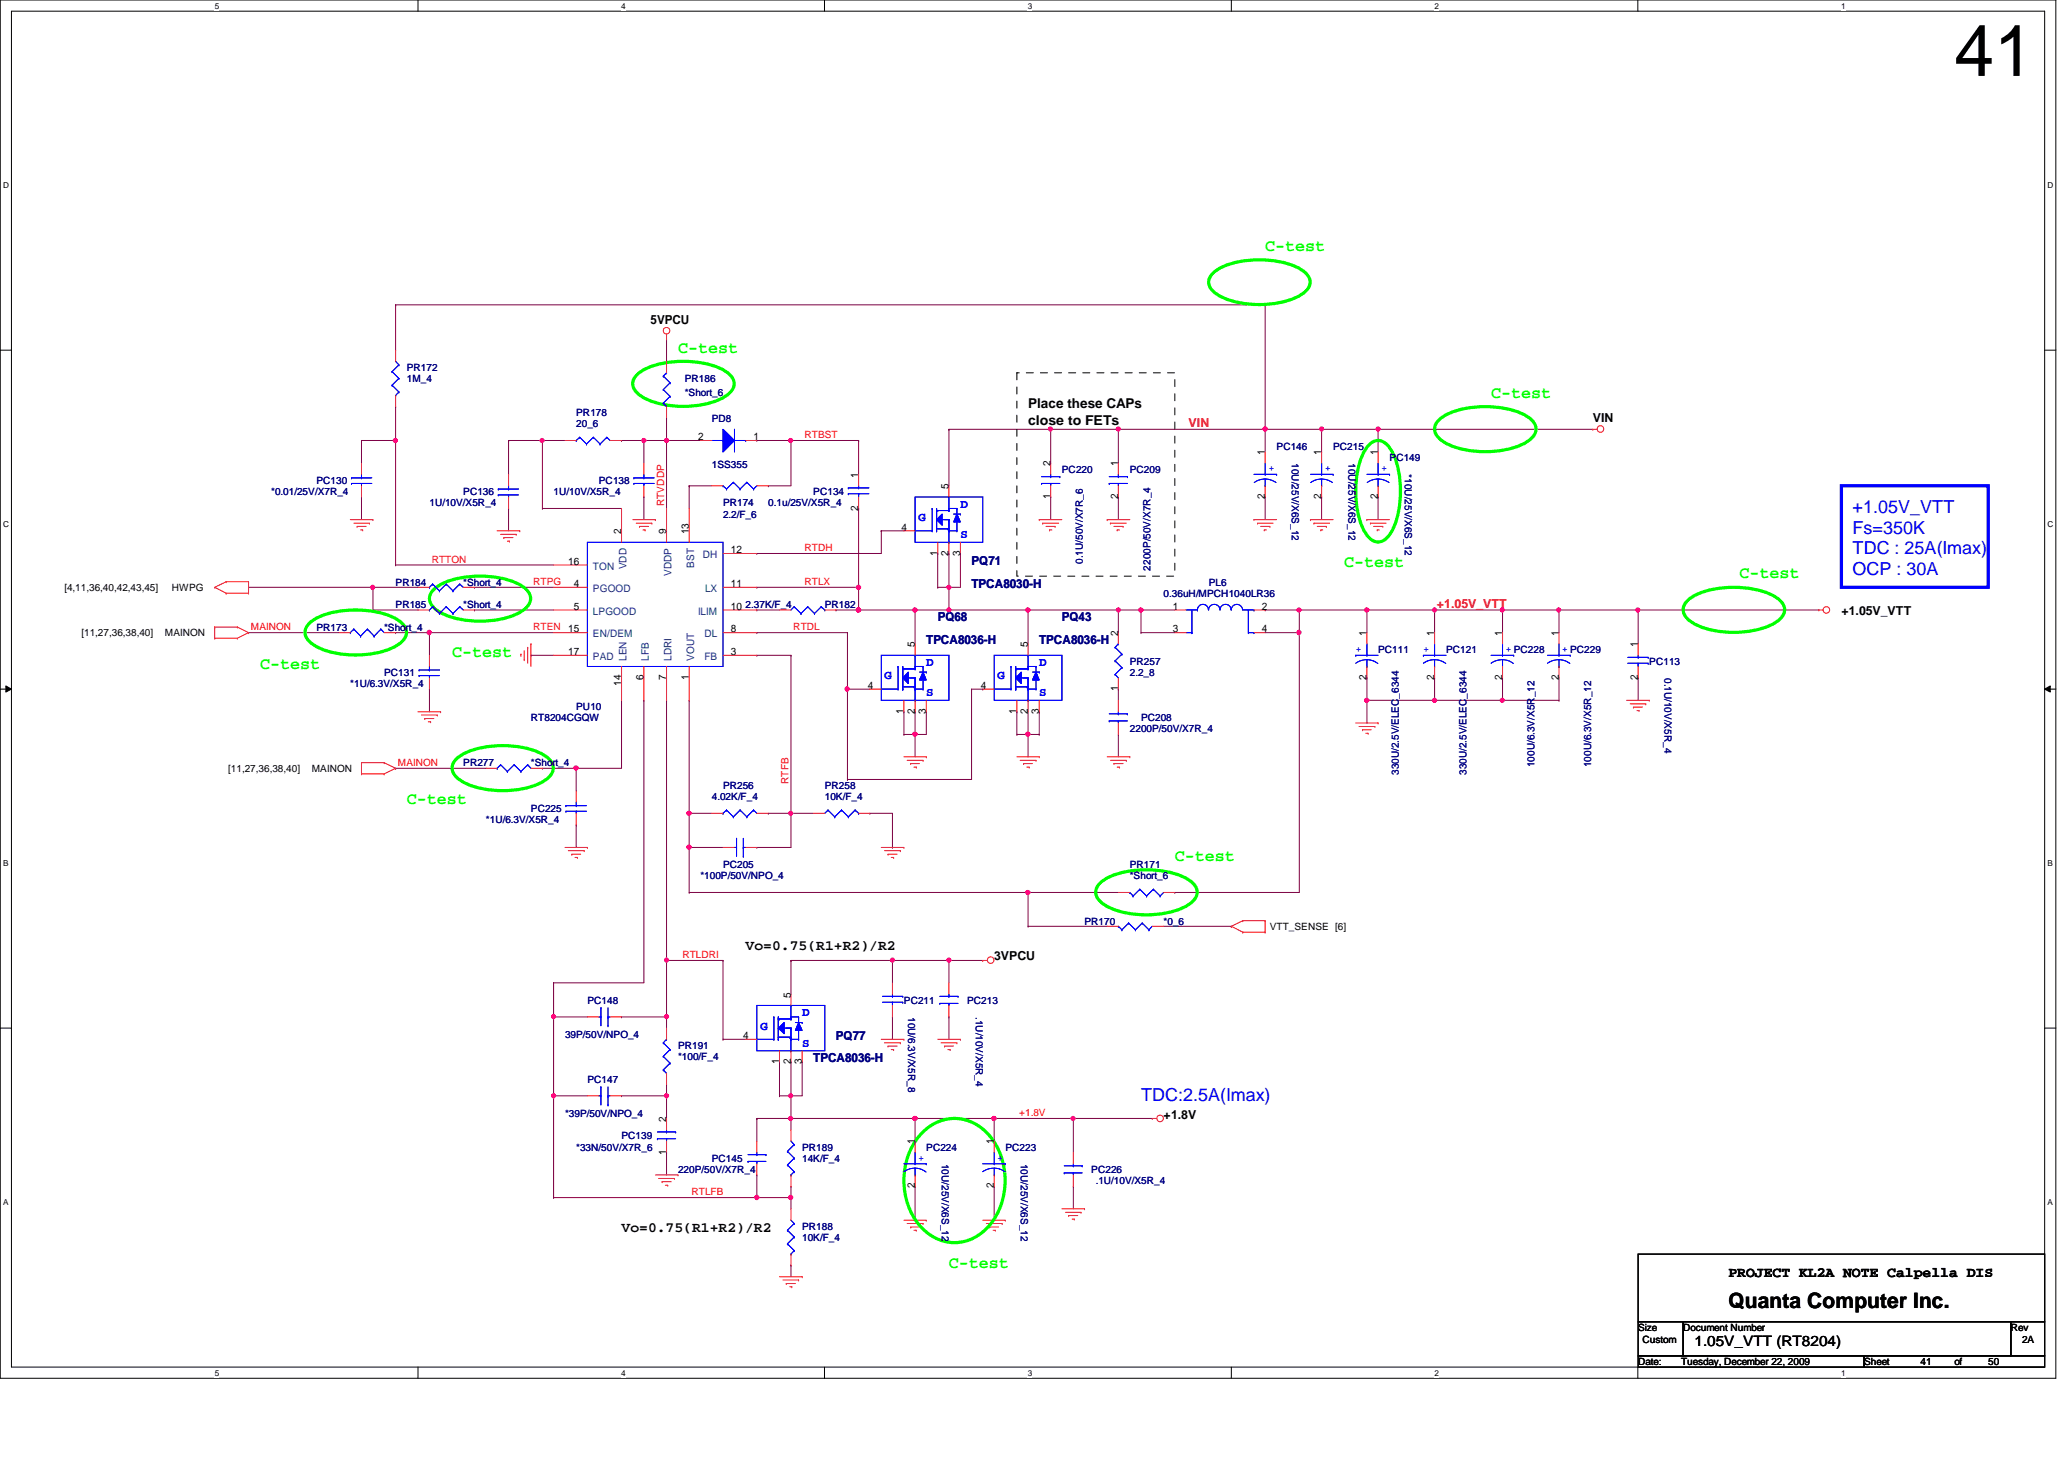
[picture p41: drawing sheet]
<svg xmlns="http://www.w3.org/2000/svg" width="297mm" height="210mm" viewBox="0 0 297 210" stroke-linecap="round" stroke-linejoin="round" font-family="sans-serif">
<defs><g id="words">
<text font-size="10.4" x="281.3" y="10.9">41</text>
<text font-size="3" x="248.7" y="188.1">Quanta Computer Inc.</text>
<g font-size="2.6" fill="#00f">
<text x="266.6" y="73.8">+1.05V_VTT</text>
<text x="266.6" y="76.8">Fs=350K</text>
<text x="266.6" y="79.8">TDC : 25A(Imax)</text>
<text x="266.6" y="82.7">OCP : 30A</text>
<text x="164.2" y="158.4">TDC:2.5A(Imax)</text>
</g>
<g font-size="2.4" fill="#0f0">
<text x="182.1" y="36.1">C-test</text>
<text x="97.6" y="50.7">C-test</text>
<text x="214.6" y="57.2">C-test</text>
<text x="193.5" y="81.6">C-test</text>
<text x="250.4" y="83.2">C-test</text>
<text x="65.1" y="94.6">C-test</text>
<text x="37.4" y="96.2">C-test</text>
<text x="58.5" y="115.7">C-test</text>
<text x="169.1" y="123.9">C-test</text>
<text x="136.6" y="182.4">C-test</text>
</g>
<g font-size="2.1">
<text x="107.3" y="136.6">Vo=0.75(R1+R2)/R2</text>
<text x="89.4" y="177.2">Vo=0.75(R1+R2)/R2</text>
<text x="248.7" y="183.7">PROJECT KL2A NOTE Calpella DIS</text>
<text x="243.9" y="193.7">1.05V_VTT (RT8204)</text>
</g>
<g font-size="1.9">
<text x="148" y="58.7">Place these CAPs</text>
<text x="148" y="61.1">close to FETs</text>
</g>
<g font-size="1.8">
<text x="93.6" y="46.7">5VPCU</text>
<text x="229.2" y="60.7">VIN</text>
<text x="265" y="88.4">+1.05V_VTT</text>
<text x="143.1" y="138.2">3VPCU</text>
<text x="167.5" y="161">+1.8V</text>
</g>
<g font-size="1.8" fill="#f00">
<text x="171.1" y="61.4">VIN</text>
<text x="206.8" y="87.4">+1.05V_VTT</text>
</g>
<g font-size="1.8" fill="#00f">
<text x="132.2" y="75">G</text>
<text x="138.2" y="73">D</text>
<text x="138.2" y="77.4">S</text>
<text x="133.3" y="95.8">D</text>
<text x="149.6" y="95.8">D</text>
<text x="127.3" y="97.7">G</text>
<text x="133.3" y="100.2">S</text>
<text x="143.5" y="97.7">G</text>
<text x="149.6" y="100.2">S</text>
<text x="109.4" y="148.1">G</text>
<text x="115.4" y="146.2">D</text>
<text x="115.4" y="150.6">S</text>
</g>
<g font-size="1.8" fill="#000080">
<text x="139.8" y="81.3">PQ71</text>
<text x="135" y="89.4">PQ68</text>
<text x="139.8" y="84.5">TPCA8030-H</text>
<text x="152.8" y="89.4">PQ43</text>
<text x="133.3" y="92.7">TPCA8036-H</text>
<text x="149.6" y="92.7">TPCA8036-H</text>
<text x="120.3" y="149.6">PQ77</text>
<text x="117" y="152.8">TPCA8036-H</text>
</g>
<g font-size="1.5">
<text x="100.5" y="63.3">2</text>
<text x="108.5" y="63.3">1</text>
<text x="182" y="65.5" transform="rotate(-90 182 65.5)">1</text>
<text x="190.2" y="65.5" transform="rotate(-90 190.2 65.5)">1</text>
<text x="198.3" y="65.5" transform="rotate(-90 198.3 65.5)">1</text>
<text x="123.5" y="68.7" transform="rotate(-90 123.5 68.7)">1</text>
<text x="136.5" y="70.4" transform="rotate(-90 136.5 70.4)">5</text>
<text x="151.2" y="71.8" transform="rotate(-90 151.2 71.8)">1</text>
<text x="151.2" y="67.1" transform="rotate(-90 151.2 67.1)">2</text>
<text x="160.9" y="71.8" transform="rotate(-90 160.9 71.8)">2</text>
<text x="160.9" y="67.1" transform="rotate(-90 160.9 67.1)">1</text>
<text x="182" y="71.8" transform="rotate(-90 182 71.8)">2</text>
<text x="190.2" y="71.8" transform="rotate(-90 190.2 71.8)">2</text>
<text x="198.3" y="71.8" transform="rotate(-90 198.3 71.8)">2</text>
<text x="89.4" y="76.9" transform="rotate(-90 89.4 76.9)">2</text>
<text x="95.9" y="76.9" transform="rotate(-90 95.9 76.9)">9</text>
<text x="99.1" y="76.9" transform="rotate(-90 99.1 76.9)">13</text>
<text x="123.5" y="73.4" transform="rotate(-90 123.5 73.4)">2</text>
<text x="129.7" y="76.3">4</text>
<text x="81.8" y="81.2">16</text>
<text x="105.2" y="79.6">12</text>
<text x="134.9" y="80" transform="rotate(-90 134.9 80)">1</text>
<text x="136.5" y="80" transform="rotate(-90 136.5 80)">2</text>
<text x="138.2" y="80" transform="rotate(-90 138.2 80)">3</text>
<text x="82.6" y="84.5">4</text>
<text x="82.6" y="87.7">5</text>
<text x="105.2" y="87.7">10</text>
<text x="105.2" y="84.5">11</text>
<text x="168.8" y="87.7">1</text>
<text x="181.6" y="87.7">2</text>
<text x="81.8" y="91">15</text>
<text x="81.8" y="94.2">17</text>
<text x="105.2" y="94.2">3</text>
<text x="105.2" y="91">8</text>
<text x="131.7" y="93.1" transform="rotate(-90 131.7 93.1)">5</text>
<text x="147.9" y="93.1" transform="rotate(-90 147.9 93.1)">5</text>
<text x="160.9" y="91.5" transform="rotate(-90 160.9 91.5)">2</text>
<text x="168.8" y="91">3</text>
<text x="181.6" y="91">4</text>
<text x="196.7" y="91.5" transform="rotate(-90 196.7 91.5)">1</text>
<text x="206.4" y="91.5" transform="rotate(-90 206.4 91.5)">1</text>
<text x="216.2" y="91.5" transform="rotate(-90 216.2 91.5)">1</text>
<text x="224.3" y="91.5" transform="rotate(-90 224.3 91.5)">1</text>
<text x="235.7" y="93.1" transform="rotate(-90 235.7 93.1)">1</text>
<text x="89.4" y="98.6" transform="rotate(-90 89.4 98.6)">14</text>
<text x="92.6" y="97.8" transform="rotate(-90 92.6 97.8)">6</text>
<text x="95.9" y="97.8" transform="rotate(-90 95.9 97.8)">7</text>
<text x="99.1" y="97.8" transform="rotate(-90 99.1 97.8)">1</text>
<text x="124.9" y="99.1">4</text>
<text x="141.1" y="99.1">4</text>
<text x="160.9" y="99.5" transform="rotate(-90 160.9 99.5)">1</text>
<text x="196.7" y="97.8" transform="rotate(-90 196.7 97.8)">2</text>
<text x="206.4" y="97.8" transform="rotate(-90 206.4 97.8)">2</text>
<text x="216.2" y="97.8" transform="rotate(-90 216.2 97.8)">2</text>
<text x="224.3" y="97.8" transform="rotate(-90 224.3 97.8)">2</text>
<text x="235.7" y="97.8" transform="rotate(-90 235.7 97.8)">2</text>
<text x="130" y="102.7" transform="rotate(-90 130 102.7)">1</text>
<text x="131.7" y="102.7" transform="rotate(-90 131.7 102.7)">2</text>
<text x="133.3" y="102.7" transform="rotate(-90 133.3 102.7)">3</text>
<text x="146.3" y="102.7" transform="rotate(-90 146.3 102.7)">1</text>
<text x="147.9" y="102.7" transform="rotate(-90 147.9 102.7)">2</text>
<text x="149.5" y="102.7" transform="rotate(-90 149.5 102.7)">3</text>
<text x="113.8" y="143.5" transform="rotate(-90 113.8 143.5)">5</text>
<text x="107" y="149.5">4</text>
<text x="112.1" y="153.1" transform="rotate(-90 112.1 153.1)">1</text>
<text x="113.8" y="153.1" transform="rotate(-90 113.8 153.1)">2</text>
<text x="115.4" y="153.1" transform="rotate(-90 115.4 153.1)">3</text>
<text x="95.9" y="161.4" transform="rotate(-90 95.9 161.4)">2</text>
<text x="95.9" y="166.1" transform="rotate(-90 95.9 166.1)">1</text>
<text x="131.7" y="164.6" transform="rotate(-90 131.7 164.6)">1</text>
<text x="143" y="164.6" transform="rotate(-90 143 164.6)">1</text>
<text x="131.7" y="171" transform="rotate(-90 131.7 171)">2</text>
<text x="143" y="171" transform="rotate(-90 143 171)">2</text>
</g>
<g font-size="1.5" fill="#004080">
<text x="85.3" y="82">TON</text>
<text x="90.2" y="81.9" transform="rotate(-90 90.2 81.9)">VDD</text>
<text x="96.6" y="82.9" transform="rotate(-90 96.6 82.9)">VDDP</text>
<text x="99.9" y="81.7" transform="rotate(-90 99.9 81.7)">BST</text>
<text x="101.1" y="80.3">DH</text>
<text x="85.3" y="85.2">PGOOD</text>
<text x="85.3" y="88.4">LPGOOD</text>
<text x="100.5" y="88.4">ILIM</text>
<text x="101.5" y="85.2">LX</text>
<text x="85.3" y="91.7">EN/DEM</text>
<text x="85.3" y="95">PAD</text>
<text x="90.2" y="95.1" transform="rotate(-90 90.2 95.1)">LEN</text>
<text x="93.4" y="95.1" transform="rotate(-90 93.4 95.1)">LFB</text>
<text x="96.6" y="95.1" transform="rotate(-90 96.6 95.1)">LDRI</text>
<text x="99.9" y="95.1" transform="rotate(-90 99.9 95.1)">VOUT</text>
<text x="101.4" y="95">FB</text>
<text x="101.4" y="91.7">DL</text>
</g>
<g font-size="1.4" fill="#000080">
<text x="58.5" y="53.3">PR172</text>
<text x="58.5" y="55">1M_4</text>
<text x="82.9" y="59.9">PR178</text>
<text x="98.5" y="55">PR186</text>
<text x="98.5" y="56.9">*Short_6</text>
<text x="82.9" y="61.5">20_6</text>
<text x="102.4" y="60.7">PD8</text>
<text x="183.7" y="64.7">PC146</text>
<text x="191.9" y="64.7">PC215</text>
<text x="39" y="71.2">*0.01/25V/X7R_4</text>
<text x="45.5" y="69.6">PC130</text>
<text x="66.7" y="71.2">PC136</text>
<text x="79.7" y="71.2">1U/10V/X5R_4</text>
<text x="86.2" y="69.6">PC138</text>
<text x="102.4" y="67.4">1SS355</text>
<text x="117" y="71.2">PC134</text>
<text x="152.8" y="68">PC220</text>
<text x="162.6" y="68">PC209</text>
<text x="185.9" y="66.6" transform="rotate(90 185.9 66.6)">10U/25V/X6S_12</text>
<text x="194.1" y="66.6" transform="rotate(90 194.1 66.6)">10U/25V/X6S_12</text>
<text x="200" y="66.4">PC149</text>
<text x="202.2" y="68.2" transform="rotate(90 202.2 68.2)">*10U/25V/X6S_12</text>
<text x="61.8" y="72.9">1U/10V/X5R_4</text>
<text x="104.1" y="72.9">PR174</text>
<text x="104.1" y="74.5">2.2/F_6</text>
<text x="110.6" y="72.9">0.1u/25V/X5R_4</text>
<text x="155.8" y="81.1" transform="rotate(-90 155.8 81.1)">0.1U/50V/X7R_6</text>
<text x="165.6" y="82.1" transform="rotate(-90 165.6 82.1)">2200P/50V/X7R_4</text>
<text x="56.9" y="87.5">PR185</text>
<text x="56.9" y="84.2">PR184</text>
<text x="66.7" y="87.5">*Short_4</text>
<text x="66.7" y="84.2">*Short_4</text>
<text x="107.3" y="87.5">2.37K/F_4</text>
<text x="118.7" y="87.5">PR182</text>
<text x="167.5" y="85.9">0.36uH/MPCH1040LR36</text>
<text x="173.9" y="84.2">PL6</text>
<text x="45.5" y="90.8">PR173</text>
<text x="55.3" y="90.8">*Short_4</text>
<text x="162.6" y="95.6">PR257</text>
<text x="198.3" y="94">PC111</text>
<text x="208.1" y="94">PC121</text>
<text x="237.4" y="95.6">PC113</text>
<text x="50.4" y="98.9">*1U/6.3V/X5R_4</text>
<text x="55.3" y="97.2">PC131</text>
<text x="162.6" y="97.2">2.2_8</text>
<text x="239.6" y="97.5" transform="rotate(90 239.6 97.5)">0.1U/10V/X5R_4</text>
<text x="76.4" y="103.8">RT8204CGQW</text>
<text x="82.9" y="102.1">PU10</text>
<text x="162.6" y="105.4">2200P/50V/X7R_4</text>
<text x="164.2" y="103.8">PC208</text>
<text x="66.7" y="110.2">PR277</text>
<text x="76.4" y="110.2">*Short_4</text>
<text x="104.1" y="113.5">PR256</text>
<text x="118.7" y="113.5">PR258</text>
<text x="201.3" y="111.5" transform="rotate(-90 201.3 111.5)">330U/2.5V/ELEC_6344</text>
<text x="211.1" y="111.5" transform="rotate(-90 211.1 111.5)">330U/2.5V/ELEC_6344</text>
<text x="220.8" y="110.4" transform="rotate(-90 220.8 110.4)">100U/6.3V/X5R_12</text>
<text x="229" y="110.4" transform="rotate(-90 229 110.4)">100U/6.3V/X5R_12</text>
<text x="69.9" y="118.4">*1U/6.3V/X5R_4</text>
<text x="76.4" y="116.8">PC225</text>
<text x="102.4" y="115.1">4.02K/F_4</text>
<text x="118.7" y="115.1">10K/F_4</text>
<text x="104.1" y="124.9">PC205</text>
<text x="162.6" y="124.9">PR171</text>
<text x="100.8" y="126.5">*100P/50V/NPO_4</text>
<text x="162.6" y="126.5">*Short_6</text>
<text x="156.1" y="133">PR170</text>
<text x="167.5" y="133">*0_6</text>
<text x="81.3" y="149.3">39P/50V/NPO_4</text>
<text x="84.5" y="144.4">PC148</text>
<text x="130.1" y="144.4">PC211</text>
<text x="130.7" y="146.3" transform="rotate(90 130.7 146.3)">10U/6.3V/X5R_8</text>
<text x="139.2" y="144.4">PC213</text>
<text x="140.4" y="146.3" transform="rotate(90 140.4 146.3)">.1U/10V/X5R_4</text>
<text x="84.5" y="155.8">PC147</text>
<text x="97.6" y="150.9">PR191</text>
<text x="97.6" y="152.5">*100/F_4</text>
<text x="81.3" y="160.7">*39P/50V/NPO_4</text>
<text x="82.9" y="165.5">*33N/50V/X7R_6</text>
<text x="89.4" y="163.9">PC139</text>
<text x="102.4" y="167.1">PC145</text>
<text x="115.4" y="165.5">PR189</text>
<text x="115.4" y="167.1">14K/F_4</text>
<text x="133.3" y="165.5">PC224</text>
<text x="135.5" y="167.4" transform="rotate(90 135.5 167.4)">10U/25V/X6S_12</text>
<text x="144.7" y="165.5">PC223</text>
<text x="146.9" y="167.4" transform="rotate(90 146.9 167.4)">10U/25V/X6S_12</text>
<text x="97.6" y="168.8">220P/50V/X7R_4</text>
<text x="157.1" y="168.8">PC226</text>
<text x="157.7" y="170.4">.1U/10V/X5R_4</text>
<text x="115.4" y="176.9">PR188</text>
<text x="115.4" y="178.5">10K/F_4</text>
</g>
<g font-size="1.4" fill="#f00">
<text x="115.8" y="63">RTBST</text>
<text x="95.6" y="72.8" transform="rotate(-90 95.6 72.8)">RTVDDP</text>
<text x="62.1" y="80.9">RTTON</text>
<text x="115.8" y="79.3">RTDH</text>
<text x="76.7" y="84.2">RTPG</text>
<text x="115.8" y="84.2">RTLX</text>
<text x="36.1" y="90.7">MAINON</text>
<text x="76.7" y="90.7">RTEN</text>
<text x="114.2" y="90.7">RTDL</text>
<text x="57.3" y="110.2">MAINON</text>
<text x="113.5" y="112.8" transform="rotate(-90 113.5 112.8)">RTFB</text>
<text x="98.2" y="137.8">RTLDRI</text>
<text x="146.7" y="160.6">+1.8V</text>
<text x="99.5" y="172">RTLFB</text>
</g>
<g font-size="1.4" fill="#00f">
<text x="182.6" y="67.8">+</text>
<text x="190.7" y="67.8">+</text>
<text x="198.8" y="67.8">+</text>
<text x="195.1" y="93.8">+</text>
<text x="204.8" y="93.8">+</text>
<text x="216.7" y="93.8">+ PC228</text>
<text x="224.8" y="93.8">+ PC229</text>
<text x="132.2" y="167">+</text>
<text x="143.5" y="167">+</text>
</g>
<g font-size="1.4">
<text x="9.3" y="85">[4,11,36,40,42,43,45]</text>
<text x="24.7" y="85">HWPG</text>
<text x="11.7" y="91.6">[11,27,36,38,40]</text>
<text x="23.7" y="91.6">MAINON</text>
<text x="32.8" y="111.1">[11,27,36,38,40]</text>
<text x="44.9" y="111.1">MAINON</text>
<text x="182.7" y="133.8">VTT_SENSE [6]</text>
<text x="235.8" y="191.5">Size</text>
<text x="242.2" y="191.5">Document Number</text>
<text x="289.4" y="191.5">Rev</text>
<text x="235.8" y="196.4">Date:</text>
<text x="236.4" y="193.2">Custom</text>
<text x="241.9" y="196.4">Tuesday, December 22, 2009</text>
<text x="268.3" y="196.4">Sheet</text>
<text x="276.4" y="196.4">41</text>
<text x="281.3" y="196.4">of</text>
<text x="286.1" y="196.4">50</text>
<text x="291" y="193.2">2A</text>
</g>
<g font-size="1.2">
<text x="30.9" y="1.2">5</text>
<text x="89.4" y="1.2">4</text>
<text x="147.9" y="1.2">3</text>
<text x="206.5" y="1.2">2</text>
<text x="265" y="1.2">1</text>
<text x=".5" y="27.1">D</text>
<text x="294.7" y="27.1">D</text>
<text x=".5" y="75.8">C</text>
<text x="294.7" y="75.8">C</text>
<text x=".5" y="124.6">B</text>
<text x="294.7" y="124.6">B</text>
<text x=".5" y="173.4">A</text>
<text x="294.7" y="173.4">A</text>
<text x="30.9" y="197.9">5</text>
<text x="89.4" y="197.9">4</text>
<text x="147.9" y="197.9">3</text>
<text x="206.5" y="197.9">2</text>
<text x="265" y="197.9">1</text>
</g>
</g></defs>
<path d="M0 0h295.9v198.3h-295.9zM1.6 1.6h292.7v195.1h-292.7z" fill="none" stroke="#000" stroke-width=".14"/>
<g fill="#fff">
<path d="M30.9 .2h.6v1.3h-.6z"/>
<path d="M30.9 196.8h.6v1.4h-.6z"/>
</g>
<path d="M60.2 0v1.6M60.2 196.7v1.6" fill="none" stroke="#000" stroke-width=".14"/>
<g fill="#fff">
<path d="M89.4 .2h.6v1.3h-.6z"/>
<path d="M89.4 196.8h.6v1.4h-.6z"/>
</g>
<path d="M118.7 0v1.6M118.7 196.7v1.6" fill="none" stroke="#000" stroke-width=".14"/>
<g fill="#fff">
<path d="M147.9 .2h.6v1.3h-.6z"/>
<path d="M147.9 196.8h.6v1.4h-.6z"/>
</g>
<path d="M177.2 0v1.6M177.2 196.7v1.6" fill="none" stroke="#000" stroke-width=".14"/>
<g fill="#fff">
<path d="M206.5 .2h.5v1.3h-.5z"/>
<path d="M206.5 196.8h.5v1.4h-.5z"/>
</g>
<path d="M235.7 0v1.6M235.7 196.7v1.6" fill="none" stroke="#000" stroke-width=".14"/>
<g fill="#fff">
<path d="M265 .2h.6v1.3h-.6z"/>
<path d="M265 196.8h.6v1.4h-.6z"/>
<path d="M.5 26h.8v1.3h-.8z"/>
<path d="M294.7 26h.8v1.3h-.8z"/>
<path d="M.5 74.8h.8v1.3h-.8z"/>
<path d="M294.7 74.8h.8v1.3h-.8z"/>
</g>
<path d="M0 50.4h1.6M294.3 50.4h1.6" fill="none" stroke="#000" stroke-width=".14"/>
<g fill="#fff">
<path d="M.5 123.5h.7v1.3h-.7z"/>
<path d="M294.7 123.5h.7v1.3h-.7z"/>
</g>
<path d="M0 99.1h1.6M.8 98.7l.8 .4-.8 .5zM294.3 99.1l.8-.4v.9zM294.3 99.1h1.6" fill="none" stroke="#000" stroke-width=".14"/>
<path d="M.8 98.7l.8 .4-.8 .5zM294.3 99.1l.8-.4v.9z" fill="#000"/>
<g fill="#fff">
<path d="M.5 172.3h.7v1.3h-.7z"/>
<path d="M294.7 172.3h.7v1.3h-.7z"/>
</g>
<path d="M0 147.9h1.6M294.3 147.9h1.6" fill="none" stroke="#000" stroke-width=".14"/>
<path d="M198.3 61.8h.1M198.3 61.8h30.9" fill="none" stroke="#800040" stroke-width=".14"/>
<circle cx="198.3" cy="61.7" r=".3" fill="#f0f"/>
<circle cx="198.3" cy="61.7" r=".3" fill="none" stroke="#f0f" stroke-width=".14"/>
<g fill="none" stroke="#800040" stroke-width=".14">
<path d="M89.4 63.4h.1M89.4 63.4h3.3M136.6 79.6h.1M136.6 79.6v4.9h-1.6M190.2 61.8h.1M190.2 61.8v3.2M113.8 94.3h.1M113.8 94.3v22.7M135 84.5h.1M164.2 87.8h.1M164.2 87.8h4.9M99.2 117v4.9"/>
<path d="M125.2 117h.1M125.2 117h3.2M131.7 102.4h.1M131.7 102.4v3.3M99.2 121.9h.1"/>
</g>
<circle cx="99.2" cy="117" r=".31" fill="#f0f"/>
<circle cx="99.2" cy="117" r=".31" fill="none" stroke="#f0f" stroke-width=".14"/>
<circle cx="99.2" cy="121.9" r=".31" fill="#f0f"/>
<circle cx="99.2" cy="121.9" r=".31" fill="none" stroke="#f0f" stroke-width=".14"/>
<g fill="none" stroke="#800040" stroke-width=".14">
<path d="M182.1 43.9h.1M182.1 43.9v17.9M73.2 73.2h.1M73.2 73.2v3.2M123.6 63.4h.1M123.6 73.2h.1M123.6 63.4v4.8M123.6 73.2v14.6M76.4 94.3h.1M76.4 94.3h3.3M108.9 84.5h.1M108.9 84.5h14.7"/>
<path d="M123.6 84.5h.1M128.4 117v4.9M128.4 121.9h.1"/>
</g>
<circle cx="123.6" cy="87.8" r=".31" fill="#f0f"/>
<circle cx="123.6" cy="87.8" r=".31" fill="none" stroke="#f0f" stroke-width=".14"/>
<circle cx="123.6" cy="84.5" r=".31" fill="#f0f"/>
<circle cx="123.6" cy="84.5" r=".31" fill="none" stroke="#f0f" stroke-width=".14"/>
<g fill="none" stroke="#800040" stroke-width=".14">
<path d="M56.9 58.5h.1M56.9 58.5v4.9h-4.9M52 63.4h.1M52 71.5h.1M52 63.4v3.2M52 71.5v3.3M73.2 63.4h.1M73.2 63.4h8.1M73.2 63.4v4.8M78.1 63.4h.1M78.1 73.2h.1M78.1 73.2h11.3"/>
<path d="M92.7 71.5h.1M92.7 63.4h.1M92.7 63.4h3.2M92.7 71.5v3.3M136.6 61.8h.1M136.6 61.8v8.1M108.9 91h.1M108.9 87.8h.1M108.9 91h13.1M108.9 87.8h3.3M120.3 87.8h.1M120.3 87.8h3.3"/>
<path d="M122 91h.1M122 91v8.1M160.9 87.8h.1M160.9 87.8v3.2"/>
</g>
<circle cx="92.7" cy="63.4" r=".3" fill="#f0f"/>
<circle cx="92.7" cy="63.4" r=".3" fill="none" stroke="#f0f" stroke-width=".14"/>
<path d="M61.8 99.1h.1M61.8 91h.1M61.8 91v3.3M61.8 99.1v3.3M61.8 91h17.9M131.7 87.8h.1M131.7 87.8v4.8" fill="none" stroke="#800040" stroke-width=".14"/>
<circle cx="61.8" cy="91" r=".31" fill="#f0f"/>
<circle cx="61.8" cy="91" r=".31" fill="none" stroke="#f0f" stroke-width=".14"/>
<path d="M131.7 105.7h.1M131.7 105.7v3.2" fill="none" stroke="#800040" stroke-width=".14"/>
<circle cx="131.7" cy="105.6" r=".31" fill="#f0f"/>
<circle cx="131.7" cy="105.6" r=".31" fill="none" stroke="#f0f" stroke-width=".14"/>
<path d="M108.9 94.3h.1M108.9 94.3h4.9M235.8 87.8h.1M235.8 87.8h25.9M130.1 102.4h.1M130.1 102.4v3.3M133.3 102.4h.1M133.3 102.4v3.3" fill="none" stroke="#800040" stroke-width=".14"/>
<circle cx="235.7" cy="87.8" r=".3" fill="#f0f"/>
<circle cx="235.7" cy="87.8" r=".3" fill="none" stroke="#f0f" stroke-width=".14"/>
<path d="M235.8 87.8h.1M235.8 97.5h.1M235.8 87.8v4.8M235.8 97.5v3.3M196.7 100.8h.1M196.7 100.8v3.2" fill="none" stroke="#800040" stroke-width=".14"/>
<circle cx="196.7" cy="100.7" r=".31" fill="#f0f"/>
<circle cx="196.7" cy="100.7" r=".31" fill="none" stroke="#f0f" stroke-width=".14"/>
<path d="M151.2 61.8h.1M151.2 61.8h9.7M160.9 61.8h.1M160.9 61.8v4.8M190.2 71.5h.1M190.2 71.5v3.3M196.7 87.8h.1M196.7 87.8v3.2" fill="none" stroke="#800040" stroke-width=".14"/>
<circle cx="151.2" cy="61.7" r=".3" fill="#f0f"/>
<circle cx="151.2" cy="61.7" r=".3" fill="none" stroke="#f0f" stroke-width=".14"/>
<path d="M136.6 61.8h.1M136.6 61.8h14.6M151.2 61.8h.1M151.2 71.5h.1M151.2 61.8v4.8M151.2 71.5v3.3M160.9 71.5h.1M160.9 61.8h.1M160.9 71.5v3.3M160.9 61.8h21.2M182.1 71.5h.1M182.1 71.5v3.3" fill="none" stroke="#800040" stroke-width=".14"/>
<circle cx="182.1" cy="61.7" r=".3" fill="#f0f"/>
<circle cx="182.1" cy="61.7" r=".3" fill="none" stroke="#f0f" stroke-width=".14"/>
<circle cx="160.9" cy="61.7" r=".3" fill="#f0f"/>
<circle cx="160.9" cy="61.7" r=".3" fill="none" stroke="#f0f" stroke-width=".14"/>
<path d="M182.1 61.8h.1M182.1 61.8v3.2M123.6 87.8h.1M123.6 87.8h8.1" fill="none" stroke="#800040" stroke-width=".14"/>
<circle cx="131.7" cy="87.8" r=".31" fill="#f0f"/>
<circle cx="131.7" cy="87.8" r=".31" fill="none" stroke="#f0f" stroke-width=".14"/>
<circle cx="123.6" cy="87.8" r=".31" fill="#f0f"/>
<circle cx="123.6" cy="87.8" r=".31" fill="none" stroke="#f0f" stroke-width=".14"/>
<path d="M182.1 87.8h.1M182.1 87.8h4.9M206.5 97.5h.1M206.5 97.5v3.3M99.2 117h.1M99.2 117h3.2" fill="none" stroke="#800040" stroke-width=".14"/>
<circle cx="206.5" cy="100.7" r=".3" fill="#f0f"/>
<circle cx="206.5" cy="100.7" r=".3" fill="none" stroke="#f0f" stroke-width=".14"/>
<path d="M196.7 97.5h.1M196.7 87.8h.1M196.7 97.5v3.3M196.7 87.8h9.8M206.5 87.8h.1M206.5 87.8v3.2M196.7 100.8h.1M196.7 100.8h9.8" fill="none" stroke="#800040" stroke-width=".14"/>
<circle cx="196.7" cy="87.8" r=".31" fill="#f0f"/>
<circle cx="196.7" cy="87.8" r=".31" fill="none" stroke="#f0f" stroke-width=".14"/>
<path d="M135 79.6h.1M135 79.6v4.9M136.6 84.5h.1M136.6 84.5h1.6M136.6 84.5v3.3M160.9 99.1h.1M160.9 99.1v1.7M187 87.8h.1M187 87.8h9.7M160.9 105.7h.1M160.9 105.7v3.2" fill="none" stroke="#800040" stroke-width=".14"/>
<circle cx="136.6" cy="84.5" r=".3" fill="#f0f"/>
<circle cx="136.6" cy="84.5" r=".3" fill="none" stroke="#f0f" stroke-width=".14"/>
<path d="M92.7 63.4h.1M92.7 63.4v3.2M95.9 63.4h.1M95.9 63.4v9.8M138.2 79.6h.1M138.2 79.6v4.9" fill="none" stroke="#800040" stroke-width=".14"/>
<circle cx="95.9" cy="63.4" r=".3" fill="#f0f"/>
<circle cx="95.9" cy="63.4" r=".3" fill="none" stroke="#f0f" stroke-width=".14"/>
<path d="M56.9 43.9h.1M56.9 43.9h125.2M78.1 63.4h.1M78.1 63.4v9.8M99.2 69.9h.1M99.2 69.9v3.3M99.2 100.8h.1M99.2 100.8v16.2" fill="none" stroke="#800040" stroke-width=".14"/>
<circle cx="78" cy="63.4" r=".3" fill="#f0f"/>
<circle cx="78" cy="63.4" r=".3" fill="none" stroke="#f0f" stroke-width=".14"/>
<path d="M108.9 79.6h.1M108.9 79.6h17.9M187 91h.1M187 91v37.4" fill="none" stroke="#800040" stroke-width=".14"/>
<circle cx="186.9" cy="91" r=".31" fill="#f0f"/>
<circle cx="186.9" cy="91" r=".31" fill="none" stroke="#f0f" stroke-width=".14"/>
<path d="M99.2 69.9h.1M99.2 69.9h3.2M110.6 69.9h.1M113.8 63.4h.1M113.8 63.4v6.5h-3.2" fill="none" stroke="#800040" stroke-width=".14"/>
<circle cx="113.8" cy="63.4" r=".3" fill="#f0f"/>
<circle cx="113.8" cy="63.4" r=".3" fill="none" stroke="#f0f" stroke-width=".14"/>
<path d="M108.9 63.4h.1M108.9 63.4h14.7M113.8 63.4h.1M113.8 117h.1M113.8 117h3.2" fill="none" stroke="#800040" stroke-width=".14"/>
<circle cx="113.8" cy="117" r=".3" fill="#f0f"/>
<circle cx="113.8" cy="117" r=".3" fill="none" stroke="#f0f" stroke-width=".14"/>
<path d="M56.9 63.4h.1M56.9 63.4v17.9M56.9 81.3h.1M56.9 81.3h22.8M110.6 117h.1M110.6 117h3.2M99.2 121.9h.1M99.2 121.9h4.9" fill="none" stroke="#800040" stroke-width=".14"/>
<circle cx="56.9" cy="63.4" r=".3" fill="#f0f"/>
<circle cx="56.9" cy="63.4" r=".3" fill="none" stroke="#f0f" stroke-width=".14"/>
<path d="M56.9 43.9h.1M56.9 43.9v6.5M95.9 60.1h.1M95.9 63.4h.1M95.9 60.1v3.3M95.9 63.4h4.9M126.8 76.4h.1M126.8 76.4h3.3M126.8 76.4v3.2" fill="none" stroke="#800040" stroke-width=".14"/>
<circle cx="95.9" cy="63.4" r=".3" fill="#f0f"/>
<circle cx="95.9" cy="63.4" r=".3" fill="none" stroke="#f0f" stroke-width=".14"/>
<path d="M148 87.8h.1M148 87.8h12.9M99.2 121.9h.1M99.2 121.9v6.5" fill="none" stroke="#800040" stroke-width=".14"/>
<circle cx="147.9" cy="87.8" r=".31" fill="#f0f"/>
<circle cx="147.9" cy="87.8" r=".31" fill="none" stroke="#f0f" stroke-width=".14"/>
<path d="M182.1 61.8h.1M182.1 61.8h8.1" fill="none" stroke="#800040" stroke-width=".14"/>
<circle cx="182.1" cy="61.7" r=".3" fill="#f0f"/>
<circle cx="182.1" cy="61.7" r=".3" fill="none" stroke="#f0f" stroke-width=".14"/>
<path d="M182.1 91h4.9M187 91h.1M187 87.8h.1M187 87.8v3.2" fill="none" stroke="#800040" stroke-width=".14"/>
<circle cx="186.9" cy="87.8" r=".3" fill="#f0f"/>
<circle cx="186.9" cy="87.8" r=".3" fill="none" stroke="#f0f" stroke-width=".14"/>
<path d="M164.2 91h.1M164.2 87.8h.1M164.2 91h4.9M164.2 87.8v3.2" fill="none" stroke="#800040" stroke-width=".14"/>
<circle cx="164.2" cy="87.8" r=".31" fill="#f0f"/>
<circle cx="164.2" cy="87.8" r=".31" fill="none" stroke="#f0f" stroke-width=".14"/>
<path d="M160.9 87.8h.1M160.9 87.8h3.3" fill="none" stroke="#800040" stroke-width=".14"/>
<circle cx="160.9" cy="87.8" r=".3" fill="#f0f"/>
<circle cx="160.9" cy="87.8" r=".3" fill="none" stroke="#f0f" stroke-width=".14"/>
<path d="M122 99.1h.1M122 99.1h3.2M131.7 87.8h.1M131.7 87.8h16.3M136.6 87.8h.1M148 87.8h.1M148 87.8v4.8M130.1 105.7h.1M130.1 105.7h3.2M131.7 105.7h.1" fill="none" stroke="#800040" stroke-width=".14"/>
<circle cx="136.6" cy="87.8" r=".3" fill="#f0f"/>
<circle cx="136.6" cy="87.8" r=".3" fill="none" stroke="#f0f" stroke-width=".14"/>
<path d="M146.3 105.7h.1M146.3 105.7h1.7M148 105.7h.1M148 105.7v3.2" fill="none" stroke="#800040" stroke-width=".14"/>
<circle cx="147.9" cy="105.6" r=".31" fill="#f0f"/>
<circle cx="147.9" cy="105.6" r=".31" fill="none" stroke="#f0f" stroke-width=".14"/>
<path d="M122 99.1h.1M122 99.1v13M146.3 102.4h.1M146.3 102.4v3.3M148 105.7h.1M148 102.4v3.3M148 105.7h1.6M149.6 105.7h.1M149.6 102.4h.1M149.6 102.4v3.3" fill="none" stroke="#800040" stroke-width=".14"/>
<circle cx="121.9" cy="99.1" r=".31" fill="#f0f"/>
<circle cx="121.9" cy="99.1" r=".31" fill="none" stroke="#f0f" stroke-width=".14"/>
<g fill="none" stroke="#800040" stroke-width=".14">
<path d="M68.3 87.8h.1M68.3 87.8h11.4M139.8 99.1h.1M139.8 99.1v13h-17.8M139.8 99.1h1.6M141.4 99.1h.1M82.9 118.7h.1M82.9 110.5h.1M82.9 118.7v3.2M89.4 100.8h.1M89.4 100.8v9.7h-6.5M113.8 117h.1"/>
<path d="M113.8 117v4.9h-4.9M122 112.1h.1M108.9 121.9h.1M136.6 138.2h.1M136.6 138.2h4.8M113.8 170.7h.1M113.8 170.7v1.6M143.1 160.9h.1M143.1 160.9h11.4"/>
</g>
<circle cx="143" cy="160.9" r=".3" fill="#f0f"/>
<circle cx="143" cy="160.9" r=".3" fill="none" stroke="#f0f" stroke-width=".14"/>
<path d="M95.9 156h.1M95.9 156v1.6M112.2 157.6h.1M113.8 152.8h.1M113.8 152.8v4.8h-1.6M154.5 160.9h.1M154.5 160.9h11.3" fill="none" stroke="#800040" stroke-width=".14"/>
<circle cx="154.4" cy="160.9" r=".3" fill="#f0f"/>
<circle cx="154.4" cy="160.9" r=".3" fill="none" stroke="#f0f" stroke-width=".14"/>
<path d="M113.8 160.9h.1M113.8 160.9h17.9" fill="none" stroke="#800040" stroke-width=".14"/>
<circle cx="131.7" cy="160.9" r=".31" fill="#f0f"/>
<circle cx="131.7" cy="160.9" r=".31" fill="none" stroke="#f0f" stroke-width=".14"/>
<circle cx="113.8" cy="160.9" r=".3" fill="#f0f"/>
<circle cx="113.8" cy="160.9" r=".3" fill="none" stroke="#f0f" stroke-width=".14"/>
<path d="M104.1 138.2h.1M104.1 138.2v11.3M113.8 157.6h.1M113.8 157.6h1.6M95.9 165.8h.1M95.9 165.8v3.2" fill="none" stroke="#800040" stroke-width=".14"/>
<circle cx="113.8" cy="157.6" r=".3" fill="#f0f"/>
<circle cx="113.8" cy="157.6" r=".3" fill="none" stroke="#f0f" stroke-width=".14"/>
<path d="M92.7 100.8h.1M92.7 100.8v40.6h-13M113.8 138.2h.1M113.8 138.2v4.8M79.7 141.4h.1M79.7 141.4v4.9M95.9 146.3h.1M95.9 146.3v1.6M112.2 152.8h.1M112.2 152.8v4.8" fill="none" stroke="#800040" stroke-width=".14"/>
<circle cx="95.9" cy="146.3" r=".3" fill="#f0f"/>
<circle cx="95.9" cy="146.3" r=".3" fill="none" stroke="#f0f" stroke-width=".14"/>
<g fill="none" stroke="#800040" stroke-width=".14">
<path d="M128.4 138.2h.1M128.4 138.2h8.2M79.7 157.6h.1M79.7 146.3h.1M79.7 157.6h4.8M79.7 146.3h4.8M89.4 157.6h.1M89.4 146.3h.1M89.4 157.6h6.5M89.4 146.3h6.5M104.1 149.5h.1M104.1 149.5h3.2"/>
<path d="M115.4 152.8h.1M115.4 152.8v4.8M128.4 146.3h.1M128.4 146.3v3.2M136.6 146.3h.1M136.6 146.3v3.2M79.7 172.3h.1M79.7 172.3h29.2M108.9 160.9h.1M108.9 160.9v3.3"/>
</g>
<circle cx="136.6" cy="138.1" r=".3" fill="#f0f"/>
<circle cx="136.6" cy="138.1" r=".3" fill="none" stroke="#f0f" stroke-width=".14"/>
<path d="M128.4 138.2h.1M128.4 138.2v3.2M136.6 138.2h.1M136.6 138.2v3.2M108.9 172.3h.1M108.9 172.3h4.9" fill="none" stroke="#800040" stroke-width=".14"/>
<circle cx="108.9" cy="172.3" r=".31" fill="#f0f"/>
<circle cx="108.9" cy="172.3" r=".31" fill="none" stroke="#f0f" stroke-width=".14"/>
<g fill="none" stroke="#800040" stroke-width=".14">
<path d="M108.9 169h.1M108.9 160.9h.1M108.9 169v3.3M108.9 160.9h4.9M113.8 160.9h.1M113.8 172.3h.1M113.8 160.9v1.7M113.8 172.3v1.6M131.7 170.7h.1M131.7 170.7v4.9M143.1 170.7h.1M143.1 170.7v4.9"/>
<path d="M154.5 170.7h.1M154.5 170.7v3.2"/>
</g>
<circle cx="113.8" cy="172.3" r=".31" fill="#f0f"/>
<circle cx="113.8" cy="172.3" r=".31" fill="none" stroke="#f0f" stroke-width=".14"/>
<path d="M131.7 160.9h.1M131.7 160.9h11.4" fill="none" stroke="#800040" stroke-width=".14"/>
<circle cx="143" cy="160.9" r=".3" fill="#f0f"/>
<circle cx="143" cy="160.9" r=".3" fill="none" stroke="#f0f" stroke-width=".14"/>
<circle cx="131.7" cy="160.9" r=".31" fill="#f0f"/>
<circle cx="131.7" cy="160.9" r=".31" fill="none" stroke="#f0f" stroke-width=".14"/>
<path d="M95.9 100.8h.1M95.9 100.8v37.4M113.8 138.2h.1M113.8 138.2h14.6" fill="none" stroke="#800040" stroke-width=".14"/>
<circle cx="128.4" cy="138.1" r=".3" fill="#f0f"/>
<circle cx="128.4" cy="138.1" r=".3" fill="none" stroke="#f0f" stroke-width=".14"/>
<path d="M82.9 110.5h.1M82.9 110.5v3.3M95.9 138.2h.1M95.9 138.2h8.2M113.8 182h.1M113.8 182v1.7" fill="none" stroke="#800040" stroke-width=".14"/>
<circle cx="82.9" cy="110.5" r=".31" fill="#f0f"/>
<circle cx="82.9" cy="110.5" r=".31" fill="none" stroke="#f0f" stroke-width=".14"/>
<path d="M95.9 138.2h.1M95.9 138.2v8.1M143.1 160.9h.1M143.1 160.9v3.3" fill="none" stroke="#800040" stroke-width=".14"/>
<circle cx="95.9" cy="138.1" r=".3" fill="#f0f"/>
<circle cx="95.9" cy="138.1" r=".3" fill="none" stroke="#f0f" stroke-width=".14"/>
<path d="M79.7 146.3h.1M79.7 146.3v11.3" fill="none" stroke="#800040" stroke-width=".14"/>
<circle cx="79.7" cy="146.3" r=".3" fill="#f0f"/>
<circle cx="79.7" cy="146.3" r=".3" fill="none" stroke="#f0f" stroke-width=".14"/>
<path d="M95.9 157.6h.1M95.9 157.6v3.3M154.5 160.9h.1M154.5 160.9v4.9" fill="none" stroke="#800040" stroke-width=".14"/>
<circle cx="95.9" cy="157.6" r=".3" fill="#f0f"/>
<circle cx="95.9" cy="157.6" r=".3" fill="none" stroke="#f0f" stroke-width=".14"/>
<path d="M79.7 157.6h.1M79.7 157.6v14.7M113.8 157.6h.1M113.8 157.6v3.3M131.7 160.9h.1M131.7 160.9v3.3" fill="none" stroke="#800040" stroke-width=".14"/>
<circle cx="79.7" cy="157.6" r=".3" fill="#f0f"/>
<circle cx="79.7" cy="157.6" r=".3" fill="none" stroke="#f0f" stroke-width=".14"/>
<g fill="none" stroke="#800040" stroke-width=".14">
<path d="M190.2 61.8h.1M190.2 61.8h8.1M198.3 71.5h.1M198.3 61.8h.1M198.3 61.8v3.2M198.3 71.5v3.3M68.3 84.5h.1M68.3 84.5h11.4M99.2 128.4h.1M99.2 128.4h48.8M148 133.3h.1M148 128.4h.1"/>
<path d="M148 133.3h11.3M148 128.4v4.9M167.5 133.3h9.7M177.2 133.3h.1"/>
</g>
<circle cx="190.2" cy="61.7" r=".3" fill="#f0f"/>
<circle cx="190.2" cy="61.7" r=".3" fill="none" stroke="#f0f" stroke-width=".14"/>
<path d="M224.4 87.8h.1M224.4 87.8h11.4" fill="none" stroke="#800040" stroke-width=".14"/>
<circle cx="224.3" cy="87.8" r=".3" fill="#f0f"/>
<circle cx="224.3" cy="87.8" r=".3" fill="none" stroke="#f0f" stroke-width=".14"/>
<path d="M206.5 87.8h.1M206.5 87.8h9.7M216.2 87.8h.1M216.2 87.8v3.2" fill="none" stroke="#800040" stroke-width=".14"/>
<circle cx="206.5" cy="87.8" r=".3" fill="#f0f"/>
<circle cx="206.5" cy="87.8" r=".3" fill="none" stroke="#f0f" stroke-width=".14"/>
<path d="M216.2 87.8h.1M216.2 87.8h8.2M224.4 87.8h.1M224.4 87.8v3.2" fill="none" stroke="#800040" stroke-width=".14"/>
<circle cx="216.2" cy="87.8" r=".3" fill="#f0f"/>
<circle cx="216.2" cy="87.8" r=".3" fill="none" stroke="#f0f" stroke-width=".14"/>
<path d="M216.2 97.5v3.3M216.2 100.8h.1" fill="none" stroke="#800040" stroke-width=".14"/>
<circle cx="216.2" cy="100.7" r=".3" fill="#f0f"/>
<circle cx="216.2" cy="100.7" r=".3" fill="none" stroke="#f0f" stroke-width=".14"/>
<path d="M95.9 52h.1M95.9 48.8v3.2M53.7 84.5h.1M53.7 84.5h6.5M224.4 97.5v3.3M206.5 100.8h.1M206.5 100.8h17.9M216.2 100.8h.1M224.4 100.8h.1" fill="none" stroke="#800040" stroke-width=".14"/>
<circle cx="53.6" cy="84.5" r=".3" fill="#f0f"/>
<circle cx="53.6" cy="84.5" r=".3" fill="none" stroke="#f0f" stroke-width=".14"/>
<g fill="none" stroke="#800040" stroke-width=".14">
<path d="M35.8 84.5h.1M35.8 91h.1M35.8 84.5h17.9M35.8 91h13M53.7 87.8h.1M53.7 84.5h.1M53.7 87.8h6.5M53.7 84.5v3.3M56.9 91h.1M56.9 91h4.9M56.9 110.5h.1M56.9 110.5h13"/>
<path d="M78.1 110.5h.1M78.1 110.5h4.8M148 128.4h.1M148 128.4h12.9M169.1 128.4h.1M169.1 128.4h17.9"/>
</g>
<circle cx="147.9" cy="128.4" r=".31" fill="#f0f"/>
<circle cx="147.9" cy="128.4" r=".31" fill="none" stroke="#f0f" stroke-width=".14"/>
<g fill="none" stroke="#f00" stroke-width=".14">
<path d="M95.9 48.8h.1M95.9 48.1v.7M50.4 74.8h3.3M50.9 75.3h2.3M51.4 75.7h.1M51.4 75.7h1.3M51.9 76.2h.3M52.2 76.2h.1M53.2 75.3h.1M53.7 74.8h.1M71.5 76.4h3.3M72 76.9h2.3"/>
<path d="M72.5 77.3h.1M72.5 77.3h1.3M73 77.9h.3M73.3 77.9h.1M74.3 76.9h.1M74.8 76.4h.1M91.1 74.8h3.2M91.6 75.3h2.2M92 75.7h.1M92 75.7h1.3M92.5 76.2h.3M92.8 76.2h.1"/>
<path d="M93.8 75.3h.1M94.3 74.8h.1M149.6 74.8h.1M149.6 74.8h3.2M150.1 75.3h.1M150.1 75.3h2.3M150.5 75.7h1.3M151 76.2h.1M151 76.2h.4M151.8 75.7h.1M159.3 74.8h.1M159.3 74.8h3.3"/>
<path d="M159.8 75.3h.1M159.8 75.3h2.3M160.3 75.7h1.3M160.8 76.2h.1M160.8 76.2h.3M161.6 75.7h.1M180.5 74.8h.1M180.5 74.8h3.2M181 75.3h.1M181 75.3h2.2M181.4 75.7h1.3M181.9 76.2h.1"/>
<path d="M181.9 76.2h.3M182.7 75.7h.1M188.6 74.8h.1M188.6 74.8h3.3M189.1 75.3h.1M189.1 75.3h2.2M189.6 75.7h1.3M190.1 76.2h.1M190.1 76.2h.3M190.9 75.7h.1M196.7 74.8h.1M196.7 74.8h3.3"/>
<path d="M197.2 75.3h.1M197.2 75.3h2.3M197.7 75.7h1.3M198.2 76.2h.1M198.2 76.2h.3M199 75.7h.1M229.2 61.8h.1M229.2 61.8h.7M30.9 91.8h.1M30.9 90.2h.1M30.9 84.5h.1M30.9 90.2h3.3"/>
<path d="M30.9 91.8h3.3M30.9 90.2v1.6M30.9 84.5l1.7 .8M32.6 83.7h.1M32.6 85.3h.1M32.6 83.7l-1.7 .8M32.6 83.7h3.2M32.6 85.3h3.2M34.2 90.2h.1M34.2 91.8h.1M34.2 90.2l1.6 .8M35.8 91h.1"/>
<path d="M35.8 83.7h.1M35.8 85.3h.1M35.8 91l-1.6 .8M35.8 83.7v1.6M75 94.1h.1M75 94.1v.3M75.4 94.9h.1M75.4 93.6v1.3M75.9 93.1h.1M75.9 93.1v2.3M76.4 92.6h.1M76.4 92.6v3.3"/>
<path d="M261.7 87.8h.1M261.7 87.8h.7M52 111.3h.1M52 109.7h.1M52 109.7h3.3M52 111.3h3.3M52 109.7v1.6M55.3 109.7h.1M55.3 111.3h.1M55.3 109.7l1.6 .8M56.9 110.5h.1M56.9 110.5l-1.6 .8"/>
<path d="M60.2 102.4h3.2M60.7 102.9h2.2M61.1 103.4h.1M61.1 103.4h1.3M61.6 103.8h.4M62 103.8h.1M62.9 102.9h.1M63.4 102.4h.1M130.1 108.9h3.2M130.6 109.4h2.2M131.1 109.9h.1M131.1 109.9h1.2"/>
<path d="M131.5 110.4h.4M131.9 110.4h.1M132.8 109.4h.1M133.3 108.9h.1M146.3 108.9h3.3M146.8 109.4h2.3M147.3 109.9h.1M147.3 109.9h1.3M147.8 110.4h.3M148.1 110.4h.1M149.1 109.4h.1M149.6 108.9h.1"/>
<path d="M159.3 108.9h3.3M159.8 109.4h2.3M160.3 109.9h.1M160.3 109.9h1.3M160.8 110.4h.3M161.1 110.4h.1M162.1 109.4h.1M162.6 108.9h.1M195.1 104h3.2M195.6 104.5h2.3M196.1 105h.1M196.1 105h1.3"/>
<path d="M196.6 105.5h.3M196.9 105.5h.1M197.9 104.5h.1M198.3 104h.1M234.1 100.8h3.3M234.6 101.3h2.3M235.1 101.7h.1M235.1 101.7h1.3M235.6 102.2h.3M235.9 102.2h.1M236.9 101.3h.1M237.4 100.8h.1"/>
<path d="M81.3 121.9h3.2M81.8 122.4h2.3M82.3 122.9h.1M82.3 122.9h1.3M82.8 123.4h.3M83.1 123.4h.1M84.1 122.4h.1M84.5 121.9h.1M104.1 121.9h1.6M107.3 121.9h1.6M126.8 121.9h3.3M127.3 122.4h2.3"/>
<path d="M127.8 122.9h.1M127.8 122.9h1.3M128.3 123.4h.3M128.6 123.4h.1M129.6 122.4h.1M130.1 121.9h.1M141.4 138.2h.1M141.4 138.2h.7M177.2 133.3h.1M177.2 133.3l1.7 .8M178.9 132.5h.1M178.9 134.1h.1"/>
<path d="M178.9 132.5h3.2M178.9 132.5l-1.7 .8M178.9 134.1h3.2M182.1 134.1h.1M182.1 132.5h.1M182.1 132.5v1.6M126.8 149.5h3.3M127.3 150h2.3M127.8 150.5h.1M127.8 150.5h1.3M128.3 151h.3M128.6 151h.1"/>
<path d="M129.6 150h.1M130.1 149.5h.1M135 149.5h3.2M135.4 150h2.3M135.9 150.5h.1M135.9 150.5h1.3M136.4 151h.3M136.7 151h.1M137.7 150h.1M138.2 149.5h.1M94.3 169h3.3M94.8 169.5h2.3"/>
<path d="M95.3 170h.1M95.3 170h1.3M95.8 170.5h.3M96.1 170.5h.1M97.1 169.5h.1M97.6 169h.1M113.8 173.9v1.7M130.1 175.6h3.2M130.6 176h2.2M131.1 176.5h.1M131.1 176.5h1.2M131.5 177h.4"/>
<path d="M131.9 177h.1M132.8 176h.1M133.3 175.6h.1M141.4 175.6h3.3M141.9 176h2.3M142.4 176.5h.1M142.4 176.5h1.3M142.9 177h.4M143.3 177h.1M144.2 176h.1M144.7 175.6h.1M152.8 173.9h3.3"/>
<path d="M153.3 174.4h2.3M153.8 174.9h.1M153.8 174.9h1.3M154.3 175.4h.3M154.6 175.4h.1M155.6 174.4h.1M156.1 173.9h.1M165.8 160.9h.1M165.8 160.9h.7M112.2 183.7h3.2M112.7 184.1h2.2M113.2 184.7h.1"/>
<path d="M113.2 184.7h1.3M113.7 185.1h.3M113.8 180.4v1.6M114 185.1h.1M114.9 184.1h.1M115.4 183.7h.1"/>
<circle cx="95.9" cy="47.6" r=".47"/>
<circle cx="230.3" cy="61.7" r=".47"/>
<circle cx="262.8" cy="87.8" r=".47"/>
<circle cx="142.6" cy="138.1" r=".47"/>
<circle cx="167" cy="160.9" r=".47"/>
</g>
<path d="M235.8 180.4h58.5v9.8h-58.5zM235.8 190.2h6.4v4.9h-6.4zM235.8 195.1h32.5v1.6h-32.5zM242.2 190.2h47.2v4.9h-47.2zM268.3 195.1h26v1.6h-26zM289.4 190.2h4.9v4.9h-4.9z" fill="none" stroke="#000" stroke-width=".14"/>
<path d="M146.3 53.6h22.8v29.3h-22.8z" fill="none" stroke="#000" stroke-width=".14" stroke-dasharray="1 1 1 1 1 1 1 1"/>
<path d="M265 69.9h21.1v14.6h-21.1z" fill="none" stroke="#00f" stroke-width=".47"/>
<path d="M174.8 39.1a11.5 11.5 0 0 1 7.6-1.7 9.8 9.8 0 0 1 5.3 1.7 1.73 1.73 0 0 1 0 3 11.6 11.6 0 0 1-7.7 1.7 9.7 9.7 0 0 1-5.2-1.7 1.74 1.74 0 0 1 0-3zM91.9 53.7a11.5 11.5 0 0 1 7.6-1.7 9.8 9.8 0 0 1 5.3 1.7 1.75 1.75 0 0 1 0 3 11.5 11.5 0 0 1-7.6 1.7 9.6 9.6 0 0 1-5.3-1.7 1.76 1.76 0 0 1 0-3zM196.8 64.2a1.75 1.75 0 0 1 3 0 11.5 11.5 0 0 1 1.7 7.6 9.8 9.8 0 0 1-1.7 5.4 1.74 1.74 0 0 1-3 0 11.7 11.7 0 0 1-1.6-7.7 9.6 9.6 0 0 1 1.6-5.3zM207.3 60.2a11.5 11.5 0 0 1 7.6-1.7 9.8 9.8 0 0 1 5.3 1.7 1.75 1.75 0 0 1 0 3 11.5 11.5 0 0 1-7.6 1.7 9.6 9.6 0 0 1-5.3-1.7 1.76 1.76 0 0 1 0-3zM44.7 89.5a11.5 11.5 0 0 1 7.7-1.7 9.8 9.8 0 0 1 5.3 1.7 1.75 1.75 0 0 1 0 3 11.5 11.5 0 0 1-7.7 1.7 9.6 9.6 0 0 1-5.3-1.7 1.76 1.76 0 0 1 0-3zM62.6 84.6a11.5 11.5 0 0 1 7.7-1.7 9.6 9.6 0 0 1 5.3 1.7 1.76 1.76 0 0 1 0 3 11.4 11.4 0 0 1-7.7 1.7 9.6 9.6 0 0 1-5.3-1.7 1.76 1.76 0 0 1 0-3zM243 86.2a11.5 11.5 0 0 1 7.7-1.7 9.8 9.8 0 0 1 5.3 1.7 1.75 1.75 0 0 1 0 3 11.5 11.5 0 0 1-7.7 1.7 9.6 9.6 0 0 1-5.3-1.7 1.76 1.76 0 0 1 0-3zM65.9 109a11.5 11.5 0 0 1 7.6-1.7 9.6 9.6 0 0 1 5.3 1.7 1.76 1.76 0 0 1 0 3 11.4 11.4 0 0 1-7.6 1.7 9.6 9.6 0 0 1-5.3-1.7 1.76 1.76 0 0 1 0-3zM158.5 126.9a11.5 11.5 0 0 1 7.7-1.7 9.8 9.8 0 0 1 5.3 1.7 1.75 1.75 0 0 1 0 2.9 11.5 11.5 0 0 1-7.7 1.8 9.6 9.6 0 0 1-5.3-1.8 1.76 1.76 0 0 1 0-2.9zM132.9 162.8a6.3 6.3 0 0 1 9.6 .7 10.3 10.3 0 0 1-.7 13.4 6.3 6.3 0 0 1-9.6-.8 10.3 10.3 0 0 1 .7-13.3z" fill="none" stroke="#0f0" stroke-width=".47"/>
<g fill="none" stroke="#00f" stroke-width=".14">
<path d="M105.7 121.9h.3M106 120.6h.1M106 121.9h.1M106 120.6v2.6M107 121.9h.1M107 123.2h.1M107 121.9h.3M107 120.6v2.6M113.3 177h.1M113.3 178.9h.1M113.3 177l1 1M113.3 178.9l1 1"/>
<path d="M113.8 175.6l.5 .4M114.3 176h.1M114.3 178h.1M114.3 179.9h.1M114.3 176l-1 1M114.3 178l-1 .9M114.3 179.9l-.5 .5M113.8 180.4h.1"/>
</g>
<path d="M112 147.9l.9-.8v1.6z" fill="#00f"/>
<path d="M112 147.9l.9-.8v1.6z" fill="none" stroke="#00f" stroke-width=".14"/>
<path d="M114.9 147.1l.5 1.2h-.9z" fill="#00f"/>
<g fill="none" stroke="#00f" stroke-width=".14">
<path d="M108.9 144.7h9.8v6.5h-9.8zM108.9 149.5h2.5M111.4 149.5h.1M111.4 146.3h.1M111.4 146.3v3.2M112 149.5h.1M112 146.6h.1M112 146.3v3.2M112 146.6h1.8M112 149.2h1.8M112.2 146.6h.1M112.9 147.9h.9"/>
<path d="M113.7 149.2h.1M113.8 146.6h.1M113.8 147.9h.1M113.8 149.5h.1M113.8 149.2h.1M113.8 144.7h.1M113.8 151.2h.1M113.8 144.7v1.9M113.8 147.9v3.3M113.8 149.5h1.1M113.8 146.3h1.1M114.5 147.1h.9"/>
<path d="M114.9 147.1l.5 1.2h-.9zM114.9 146.3h.1M114.9 147.1h.1M114.9 149.5h.1M114.9 146.3v.8M114.9 148.3v1.2M115.4 147.1h.1"/>
</g>
<path d="M112 147.9l.9-.8v1.6z" fill="#00f"/>
<path d="M112 147.9l.9-.8v1.6z" fill="none" stroke="#00f" stroke-width=".14"/>
<path d="M114.9 147.1l.5 1.2h-.9z" fill="#00f"/>
<g fill="none" stroke="#00f" stroke-width=".14">
<path d="M119.2 116.5h.1M119.2 116.5l-.5 .5M119.2 116.5l.9 1M120.1 117.5h.1M121.1 116.5h.1M121.1 116.5l-1 1M121.1 116.5l1 1M122.1 117.5h.1M123.1 116.5h.1M123.1 116.5l-1 1M123.1 116.5l.5 .5M123.6 117h.1"/>
<path d="M108.9 144.7h9.8v6.5h-9.8zM108.9 149.5h2.5M111.4 149.5h.1M111.4 146.3h.1M111.4 146.3v3.2M112 149.5h.1M112 146.6h.1M112 146.3v3.2M112 146.6h1.8M112 149.2h1.8M112.2 146.6h.1M112.9 147.9h.9"/>
<path d="M113.7 149.2h.1M113.8 146.6h.1M113.8 147.9h.1M113.8 149.5h.1M113.8 149.2h.1M113.8 144.7h.1M113.8 151.2h.1M113.8 144.7v1.9M113.8 147.9v3.3M113.8 149.5h1.1M113.8 146.3h1.1M114.5 147.1h.9"/>
<path d="M114.9 147.1l.5 1.2h-.9zM114.9 146.3h.1M114.9 147.1h.1M114.9 149.5h.1M114.9 146.3v.8M114.9 148.3v1.2M115.4 147.1h.1"/>
</g>
<path d="M117 117h1.7M123.6 117h1.6M107.3 149.5h1.6M112.2 151.2v1.6M113.8 143v1.7M113.8 151.2v1.6M115.4 151.2v1.6" fill="none" stroke="#f00" stroke-width=".14"/>
<path d="M134.8 74.8l.8-.8v1.6z" fill="#00f"/>
<path d="M134.8 74.8l.8-.8v1.6z" fill="none" stroke="#00f" stroke-width=".14"/>
<path d="M137.7 74l.5 1.1h-1z" fill="#00f"/>
<g fill="none" stroke="#00f" stroke-width=".14">
<path d="M131.7 71.5h9.7v6.5h-9.7zM131.7 76.4h2.5M134.2 76.4h.1M134.2 73.2h.1M134.2 73.2v3.2M134.8 76.4h.1M134.8 73.4h.1M134.8 73.2v3.2M134.8 73.4h1.8M134.8 76.1h1.8M135 73.4h.1M135.6 74.8h1"/>
<path d="M136.4 76.1h.1M136.6 73.4h.1M136.6 74.8h.1M136.6 76.4h.1M136.6 76.1h.1M136.6 71.5h.1M136.6 78h.1M136.6 71.5v1.9M136.6 74.8v3.2M136.6 76.4h1.1M136.6 73.2h1.1M137.2 74h1"/>
<path d="M137.7 74l.5 1.1h-1zM137.7 73.2h.1M137.7 74h.1M137.7 76.4h.1M137.7 73.2v.8M137.7 75.1v1.3M138.2 74h.1"/>
</g>
<path d="M134.8 74.8l.8-.8v1.6z" fill="#00f"/>
<path d="M134.8 74.8l.8-.8v1.6z" fill="none" stroke="#00f" stroke-width=".14"/>
<path d="M137.7 74l.5 1.1h-1z" fill="#00f"/>
<g fill="none" stroke="#00f" stroke-width=".14">
<path d="M95.5 58h.1M95.5 56h.1M95.5 54.1h.1M95.5 58l.4 .5M95.5 56l.9 1M95.5 54.1l.9 1M95.9 53.6h.1M95.9 53.6l-.4 .5M96.4 57h.1M96.4 55.1h.1M96.4 57l-.9 1M96.4 55.1l-.9 .9"/>
<path d="M91.2 68.7h.1M91.2 69.6h.1M91.2 68.7h2.9M91.2 69.6h2.9M92.7 69.6h.1M92.7 68.7h.1M92.7 68.2v.5M92.7 69.6v.3M131.7 71.5h9.7v6.5h-9.7zM131.7 76.4h2.5M134.2 76.4h.1M134.2 73.2h.1"/>
<path d="M134.2 73.2v3.2M134.8 76.4h.1M134.8 73.4h.1M134.8 73.2v3.2M134.8 73.4h1.8M134.8 76.1h1.8M135 73.4h.1M135.6 74.8h1M136.4 76.1h.1M136.6 73.4h.1M136.6 74.8h.1M136.6 76.4h.1"/>
<path d="M136.6 76.1h.1M136.6 71.5h.1M136.6 78h.1M136.6 71.5v1.9M136.6 74.8v3.2M136.6 76.4h1.1M136.6 73.2h1.1M137.2 74h1M137.7 74l.5 1.1h-1zM137.7 73.2h.1M137.7 74h.1M137.7 76.4h.1"/>
<path d="M137.7 73.2v.8M137.7 75.1v1.3M138.2 74h.1M188.6 68.2h3.3M190.2 69.9h.1M190.2 68.2h.1M190.2 68.9a2.66 2.66 0 0 1 1.6 .5M190.2 68.9a2.48 2.48 0 0 0-1.6 .5M190.2 66.6v1.6M190.2 68.9v1M191.9 68.2h.1M160.5 97h.1"/>
<path d="M160.5 95.1h.1M160.5 93.1h.1M160.5 97l.4 .5M160.5 95.1l1 1M160.5 93.1l1 1M160.9 92.6h.1M160.9 92.6l-.4 .5M161.5 96.1h.1M161.5 94.1h.1M161.5 96.1l-1 .9M161.5 94.1l-1 1M195.1 94.3h.1"/>
<path d="M195.1 94.3h3.2M196.7 95.9h.1M196.7 94.3h.1M196.7 94.9a2.66 2.66 0 0 0-1.6 .5M196.7 94.9a2.44 2.44 0 0 1 1.6 .6M196.7 92.6v1.7M196.7 94.9v1M113.3 165.7h.1M113.3 167.6h.1M113.3 165.7l1 .9M113.3 167.6l1 1M113.8 169h.1"/>
<path d="M113.8 164.2l.5 .5M114.3 164.7h.1M114.3 166.6h.1M114.3 168.6h.1M114.3 164.7l-1 1M114.3 166.6l-1 1M114.3 168.6l-.5 .4"/>
</g>
<g fill="none" stroke="#f00" stroke-width=".14">
<path d="M95.9 52v1.6M95.9 58.5v1.6M92.7 66.6v1.6M92.7 69.9v1.6M130.1 76.4h1.6M135 78v1.6M136.6 69.9v1.6M136.6 78v1.6M138.2 78v1.6M190.2 65v1.6M190.2 69.9v1.6M160.9 91v1.6"/>
<path d="M160.9 97.5v1.6M196.7 91v1.6M196.7 95.9v1.6M113.8 162.6v1.6M113.8 169v1.7"/>
</g>
<path d="M147 96.7v1.6l-.8-.8z" fill="#00f"/>
<path d="M147 96.7v1.6l-.8-.8z" fill="none" stroke="#00f" stroke-width=".14"/>
<path d="M149.1 96.7l.5 1.1h-1z" fill="#00f"/>
<g fill="none" stroke="#00f" stroke-width=".14">
<path d="M143.1 94.3h9.7v6.5h-9.7zM143.1 99.1h2.4M145.5 99.1h.1M145.5 95.9h.1M145.5 95.9v3.2M146.2 99.1h.1M146.2 96.2h.1M146.2 95.9v3.2M146.2 96.2h1.8M146.2 98.8h1.8M146.3 96.2h.1M147 97.5h1"/>
<path d="M147.8 98.8h.1M148 96.2h.1M148 97.5h.1M148 99.1h.1M148 98.8h.1M148 94.3h.1M148 94.3v1.9M148 97.5v3.3M148 99.1h1.1M148 95.9h1.1M148.6 96.7h1M149.1 96.7l.5 1.1h-1z"/>
<path d="M149.1 95.9h.1M149.1 96.7h.1M149.1 99.1h.1M149.1 95.9v.8M149.1 97.8v1.3M149.6 96.7h.1M148 100.8h.1"/>
</g>
<path d="M147 96.7v1.6l-.8-.8z" fill="#00f"/>
<path d="M147 96.7v1.6l-.8-.8z" fill="none" stroke="#00f" stroke-width=".14"/>
<path d="M149.1 96.7l.5 1.1h-1z" fill="#00f"/>
<g fill="none" stroke="#00f" stroke-width=".14">
<path d="M50.6 68.7h.1M50.6 69.6h.1M50.6 69.6h2.9M50.6 68.7h2.9M52 69.6h.1M52 68.7h.1M52 68.2v.5M52 69.6v.3M84.5 78h19.6v17.9h-19.6zM122.1 71h.1M122.1 70.2h.1M122.1 71h2.9"/>
<path d="M122.1 70.2h2.9M123.6 70.2h.1M123.6 71h.1M123.6 69.9v.3M123.6 71v.5M149.9 69.6h.1M149.9 69.6h2.6M149.9 68.6h2.6M151.2 69.6h.1M151.2 68.6h.1M151.2 68.2v.4M151.2 69.6v.3"/>
<path d="M152.5 68.6h.1M159.6 69.6h.1M159.6 69.6h2.7M159.6 68.6h2.7M160.9 68.6h.1M160.9 69.6h.1M160.9 68.2v.4M160.9 69.6v.3M162.3 68.6h.1M180.5 68.2h3.2M182.1 69.9h.1M182.1 68.2h.1"/>
<path d="M182.1 68.9a2.66 2.66 0 0 1 1.5 .5M182.1 68.9a2.48 2.48 0 0 0-1.6 .5M182.1 66.6v1.6M182.1 68.9v1M183.7 68.2h.1M196.7 68.2h3.3M198.3 69.9h.1M198.3 68.2h.1M198.3 68.9a2.66 2.66 0 0 1 1.6 .5M198.3 68.9a2.48 2.48 0 0 0-1.5 .5M198.3 66.6v1.6M198.3 68.9v1"/>
<path d="M200 68.2h.1M61.8 87.8h.1M62.3 87.3h.1M62.3 87.3l.9 1M62.3 87.3l-.5 .5M63.2 88.3h.1M64.2 87.3h.1M64.2 87.3l1 1M64.2 87.3l-1 1M65.2 88.3h.1M66.2 87.3h.1M66.2 87.3l.5 .5"/>
<path d="M66.2 87.3l-1 1M143.1 94.3h9.7v6.5h-9.7zM143.1 99.1h2.4M145.5 99.1h.1M145.5 95.9h.1M145.5 95.9v3.2M146.2 99.1h.1M146.2 96.2h.1M146.2 95.9v3.2M146.2 96.2h1.8M146.2 98.8h1.8M146.3 96.2h.1"/>
<path d="M147 97.5h1M147.8 98.8h.1M148 96.2h.1M148 97.5h.1M148 99.1h.1M148 98.8h.1M148 94.3h.1M148 94.3v1.9M148 97.5v3.3M148 99.1h1.1M148 95.9h1.1M148.6 96.7h1"/>
<path d="M149.1 96.7l.5 1.1h-1zM149.1 95.9h.1M149.1 96.7h.1M149.1 99.1h.1M149.1 95.9v.8M149.1 97.8v1.3M149.6 96.7h.1M214.6 94.3h3.2M216.2 95.9h.1M216.2 94.3h.1M216.2 94.9a2.44 2.44 0 0 1 1.6 .6M216.2 94.9a2.69 2.69 0 0 0-1.6 .5"/>
<path d="M216.2 92.6v1.7M216.2 94.9v1M217.8 94.3h.1M222.7 94.3h3.3M224.4 95.9h.1M224.4 94.3h.1M224.4 94.9a2.44 2.44 0 0 1 1.5 .6M224.4 94.9h-.1a2.69 2.69 0 0 0-1.6 .5M224.4 92.6v1.7M224.4 94.9v1M226 94.3h.1M234.3 95.4h2.9"/>
<path d="M234.3 94.6h2.9M235.8 94.6h.1M235.8 95.4h.1M235.8 94.3v.3M235.8 95.4v.5M237.2 95.4h.1M237.2 94.6h.1M81.4 115.9h.1M81.4 116.7h.1M81.4 115.9h3M81.4 116.7h3M82.9 116.7h.1"/>
<path d="M82.9 115.9h.1M82.9 115.4v.5M82.9 116.7v.3M148 100.8h.1M159.6 103.7h.1M159.6 102.7h2.7M159.6 103.7h2.7M160.9 103.7h.1M160.9 102.7h.1M160.9 102.4v.3M160.9 103.7v.3M162.3 102.7h.1"/>
<path d="M86.2 157.6h.3M86.5 156.4h.1M86.5 157.6h.1M86.5 156.4v2.6M87.5 157.6h.1M87.5 159h.1M87.5 157.6h.3M87.5 156.4v2.6M135.3 144.4h.1M135.3 144.4h2.6M135.3 143.3h2.6M136.6 143.3h.1"/>
<path d="M136.6 144.4h.1M136.6 143v.3M136.6 144.4v.3M137.9 143.3h.1"/>
</g>
<g fill="none" stroke="#f00" stroke-width=".14">
<path d="M52 66.6v1.6M52 69.9v1.6M89.4 73.2v4.8M95.9 73.2v4.8M99.2 73.2v4.8M104.1 79.6h4.8M123.6 68.2v1.7M123.6 71.5v1.7M151.2 66.6v1.6M151.2 69.9v1.6M160.9 66.6v1.6M160.9 69.9v1.6"/>
<path d="M182.1 65v1.6M182.1 69.9v1.6M198.3 65v1.6M198.3 69.9v1.6M60.2 87.8h1.6M66.7 87.8h1.6M79.7 87.8h4.8M79.7 94.3h4.8M79.7 84.5h4.8M79.7 91h4.8M79.7 81.3h4.8M89.4 95.9v4.9"/>
<path d="M92.7 95.9v4.9M95.9 95.9v4.9M99.2 95.9v4.9M104.1 87.8h4.8M104.1 94.3h4.8M104.1 84.5h4.8M104.1 91h4.8M141.4 99.1h1.7M148 92.6v1.7M216.2 91v1.6M216.2 95.9v1.6M224.4 91v1.6"/>
<path d="M224.4 95.9v1.6M235.8 92.6v1.7M235.8 95.9v1.6M82.9 113.8v1.6M82.9 117v1.7M146.3 100.8v1.6M148 100.8v1.6M149.6 100.8v1.6M160.9 100.8v1.6M160.9 104v1.7M84.5 157.6h1.7M87.8 157.6h1.6"/>
<path d="M136.6 141.4v1.6M136.6 144.7v1.6"/>
</g>
<path d="M130.7 96.7v1.6l-.8-.8z" fill="#00f"/>
<path d="M130.7 96.7v1.6l-.8-.8z" fill="none" stroke="#00f" stroke-width=".14"/>
<path d="M132.8 96.7l.5 1.1h-1z" fill="#00f"/>
<g fill="none" stroke="#00f" stroke-width=".14">
<path d="M126.8 94.3h9.8v6.5h-9.8zM126.8 99.1h2.4M129.2 99.1h.1M129.2 95.9h.1M129.2 95.9v3.2M129.9 99.1h.1M129.9 96.2h.1M129.9 95.9v3.2M129.9 96.2h1.8M129.9 98.8h1.8M130.1 96.2h.1M130.7 97.5h1"/>
<path d="M131.5 98.8h.1M131.7 96.2h.1M131.7 97.5h.1M131.7 99.1h.1M131.7 98.8h.1M131.7 94.3h.1M131.7 94.3v1.9M131.7 97.5v3.3M131.7 99.1h1.1M131.7 95.9h1.1M132.3 96.7h1M132.8 96.7l.5 1.1h-1z"/>
<path d="M132.8 95.9h.1M132.8 96.7h.1M132.8 99.1h.1M132.8 95.9v.8M132.8 97.8v1.3M133.3 96.7h.1M131.7 100.8h.1"/>
</g>
<path d="M130.7 96.7v1.6l-.8-.8z" fill="#00f"/>
<path d="M130.7 96.7v1.6l-.8-.8z" fill="none" stroke="#00f" stroke-width=".14"/>
<path d="M132.8 96.7l.5 1.1h-1z" fill="#00f"/>
<g fill="none" stroke="#00f" stroke-width=".14">
<path d="M56.4 53.5h.1M56.4 55.4h.1M56.4 53.5l1 .9M56.4 55.4l1 1M56.9 56.9h.1M56.9 52l.5 .5M57.4 52.5h.1M57.4 54.4h.1M57.4 56.4h.1M57.4 52.5l-1 1M57.4 54.4l-1 1M57.4 56.4l-.5 .5"/>
<path d="M82.9 63.4h.1M83.4 62.9h.1M83.4 62.9l1 1M83.4 62.9l-.5 .5M84.4 63.9h.1M85.4 62.9h.1M85.4 62.9l1 1M85.4 62.9l-1 1M86.4 63.9h.1M87.3 62.9h.1M87.3 62.9l.5 .5M87.3 62.9l-.9 1"/>
<path d="M104.1 69.9h.1M104.1 69.9l.5 .5M104.6 70.4h.1M105.5 69.4h.1M105.5 69.4l1 1M105.5 69.4l-.9 1M106.5 70.4h.1M107.5 69.4h.1M107.5 69.4l1 1M107.5 69.4l-1 1M108.5 70.4h.1M108.9 69.9l-.4 .5"/>
<path d="M50.4 91h.1M50.9 90.5h.1M50.9 90.5l1 1M50.9 90.5l-.5 .5M51.9 91.5h.1M52.9 90.5h.1M52.9 90.5l.9 1M52.9 90.5l-1 1M53.8 91.5h.1M54.8 90.5h.1M54.8 90.5l.5 .5M54.8 90.5l-1 1"/>
<path d="M61.8 84.5h.1M62.3 84h.1M62.3 84l.9 1M62.3 84l-.5 .5M63.2 85h.1M64.2 84h.1M64.2 84l1 1M64.2 84l-1 1M65.2 85h.1M66.2 84h.1M66.2 84l.5 .5M66.2 84l-1 1"/>
<path d="M114.3 87.3h.1M114.3 87.3l-.5 .5M114.3 87.3l1 1M115.3 88.3h.1M116.2 87.3h.1M116.2 87.3l-.9 1M116.2 87.3l1 1M117.2 88.3h.1M118.2 87.3h.1M118.2 87.3l-1 1M118.2 87.3l.5 .5M118.7 87.8h.1"/>
<path d="M126.8 94.3h9.8v6.5h-9.8zM126.8 99.1h2.4M129.2 99.1h.1M129.2 95.9h.1M129.2 95.9v3.2M129.9 99.1h.1M129.9 96.2h.1M129.9 95.9v3.2M129.9 96.2h1.8M129.9 98.8h1.8M130.1 96.2h.1M130.7 97.5h1"/>
<path d="M131.5 98.8h.1M131.7 96.2h.1M131.7 97.5h.1M131.7 99.1h.1M131.7 98.8h.1M131.7 94.3h.1M131.7 94.3v1.9M131.7 97.5v3.3M131.7 99.1h1.1M131.7 95.9h1.1M132.3 96.7h1M132.8 96.7l.5 1.1h-1z"/>
<path d="M132.8 95.9h.1M132.8 96.7h.1M132.8 99.1h.1M132.8 95.9v.8M132.8 97.8v1.3M133.3 96.7h.1M170.7 87.8h1.6M170.7 91h.8M171.5 91h.1M171.5 87.8v3.2M172.3 87.8a.78 .78 0 0 1 .8-.8 .78 .78 0 0 1 .8 .8M172.3 87.8h.1"/>
<path d="M173.9 87.8a.8 .8 0 0 1 .8-.8 .8 .8 0 0 1 .9 .8M175.6 87.8a.78 .78 0 0 1 .8-.8 .78 .78 0 0 1 .8 .8M177.2 87.8a.8 .8 0 0 1 .8-.8 .8 .8 0 0 1 .8 .8M178.9 87.8h1.6M179.7 91h.1M179.7 91h.8M179.7 87.8v3.2M180.5 87.8h.1M180.5 91h.1M204.8 94.3h.1M204.8 94.3h3.3M206.5 95.9h.1"/>
<path d="M206.5 94.3h.1M206.5 94.9a2.69 2.69 0 0 0-1.7 .5M206.5 94.9a2.56 2.56 0 0 1 1.6 .6M206.5 92.6v1.7M206.5 94.9v1M104.1 117h.1M104.6 116.5h.1M104.6 116.5l.9 1M104.6 116.5l-.5 .5M105.5 117.5h.1M106.5 116.5h.1M106.5 116.5l1 1"/>
<path d="M106.5 116.5l-1 1M107.5 117.5h.1M108.5 116.5h.1M108.5 116.5l.4 .5M108.5 116.5l-1 1M131.7 100.8h.1M162.6 128.4h.1M162.6 128.4l.5 .5M163.1 128.9h.1M164 127.9h.1M164 127.9l1 1M164 127.9l-.9 1"/>
<path d="M165 128.9h.1M166 127.9h.1M166 127.9l1 1M166 127.9l-1 1M167 128.9h.1M167.5 128.4l-.5 .5M95.5 153.9h.1M95.5 152h.1M95.5 150h.1M95.5 153.9l.4 .5M95.5 152l.9 1M95.5 150l.9 1"/>
<path d="M95.9 149.5h.1M95.9 149.5l-.4 .5M96.4 153h.1M96.4 151h.1M96.4 153l-.9 .9M96.4 151l-.9 1M127 144.2h2.9M127 143.3h2.9M128.4 143.3h.1M128.4 144.2h.1M128.4 143v.3M128.4 144.2v.5"/>
<path d="M129.9 144.2h.1M129.9 143.3h.1M94.6 163.8h.1M94.6 162.9h2.6M94.6 163.8h2.6M95.9 163.8h.1M95.9 162.9h.1M95.9 162.6v.3M95.9 163.8v.4M97.2 162.9h.1M130.1 167.4h3.2M131.7 169h.1"/>
<path d="M131.7 167.4h.1M131.7 168.1a2.44 2.44 0 0 1 1.6 .5M131.7 168.1a2.66 2.66 0 0 0-1.6 .5M131.7 165.8v1.6M131.7 168.1v.9M133.3 167.4h.1M141.4 167.4h3.3M143.1 169h.1M143.1 167.4h.1M143.1 168.1a2.44 2.44 0 0 1 1.5 .5M143.1 168.1h-.1a2.69 2.69 0 0 0-1.6 .5M143.1 165.8v1.6"/>
<path d="M143.1 168.1v.9M144.7 167.4h.1M153.2 168.7h.1M153.2 168.7h2.5M153.2 167.7h2.5M154.5 167.7h.1M154.5 168.7h.1M154.5 167.4v.3M154.5 168.7v.3M155.7 167.7h.1"/>
</g>
<g fill="none" stroke="#f00" stroke-width=".14">
<path d="M56.9 50.4v1.6M56.9 56.9v1.6M81.3 63.4h1.6M87.8 63.4h1.6M102.4 69.9h1.7M108.9 69.9h1.7M48.8 91h1.6M55.3 91h1.6M60.2 84.5h1.6M66.7 84.5h1.6M112.2 87.8h1.6M118.7 87.8h1.6"/>
<path d="M125.2 99.1h1.6M131.7 92.6v1.7M169.1 87.8h1.6M169.1 91h1.6M180.5 87.8h1.6M180.5 91h1.6M206.5 91v1.6M206.5 95.9v1.6M102.4 117h1.7M108.9 117h1.7M130.1 100.8v1.6M131.7 100.8v1.6"/>
<path d="M133.3 100.8v1.6M160.9 128.4h1.7M167.5 128.4h1.6M95.9 147.9v1.6M95.9 154.4v1.6M128.4 141.4v1.6M128.4 144.7v1.6M95.9 160.9v1.7M95.9 164.2v1.6M131.7 164.2v1.6M131.7 169v1.7M143.1 164.2v1.6"/>
<path d="M143.1 169v1.7M154.5 165.8v1.6M154.5 169v1.7"/>
</g>
<path d="M104.1 61.8l1.6 1.6-1.6 1.6z" fill="#00f"/>
<path d="M102.4 63.4h1.7M104.1 61.8l1.6 1.6-1.6 1.6zM104.1 63.4h.1M105.7 61.8h.1M105.7 61.8v3.2M105.7 63.4h1.6M107.3 63.4h.1" fill="none" stroke="#00f" stroke-width=".14"/>
<path d="M104.1 61.8l1.6 1.6-1.6 1.6z" fill="#00f"/>
<g fill="none" stroke="#00f" stroke-width=".14">
<path d="M71.7 70.4h.1M71.7 71.2h.1M71.7 70.4h2.9M71.7 71.2h2.9M73.2 71.2h.1M73.2 70.4h.1M73.2 69.9v.5M73.2 71.2v.3M102.4 63.4h1.7M104.1 61.8l1.6 1.6-1.6 1.6zM104.1 63.4h.1M105.7 61.8h.1"/>
<path d="M105.7 61.8v3.2M105.7 63.4h1.6M107.3 63.4h.1M60.3 96.4h.1M60.3 97.2h.1M60.3 96.4h2.9M60.3 97.2h2.9M61.8 97.2h.1M61.8 96.4h.1M61.8 95.9v.5M61.8 97.2v.3M71.5 110.5h.1"/>
<path d="M72 110h.1M72 110l1 1M72 110l-.5 .5M73 111h.1M74 110h.1M74 110l1 1M74 110l-1 1M75 111h.1M75.9 110h.1M75.9 110l.5 .5M75.9 110l-.9 1M160.9 133.3h.1"/>
<path d="M160.9 133.3l.6 .5M161.5 133.8h.1M162.4 132.8h.1M162.4 132.8l1 1M162.4 132.8l-.9 1M163.4 133.8h.1M164.4 132.8h.1M164.4 132.8l1 1M164.4 132.8l-1 1M165.4 133.8h.1M165.8 133.3l-.4 .5M86.2 146.3h.3"/>
<path d="M86.5 145h.1M86.5 146.3h.1M86.5 145v2.6M87.5 146.3h.1M87.5 147.6h.1M87.5 146.3h.3M87.5 145v2.6M107.7 167.1h.1M107.7 167.1h2.5M107.7 166.1h2.5M108.9 166.1h.1M108.9 167.1h.1"/>
<path d="M108.9 165.8v.3M108.9 167.1v.3M110.2 166.1h.1"/>
</g>
<g fill="none" stroke="#f00" stroke-width=".14">
<path d="M73.2 68.2v1.7M73.2 71.5v1.7M100.8 63.4h1.6M107.3 63.4h1.6M61.8 94.3v1.6M61.8 97.5v1.6M69.9 110.5h1.6M76.4 110.5h1.7M159.3 133.3h1.6M165.8 133.3h1.7M84.5 146.3h1.7M87.8 146.3h1.6"/>
<path d="M108.9 164.2v1.6M108.9 167.4v1.6"/>
</g>
<circle cx="198.3" cy="61.7" r=".3" fill="#f0f"/>
<circle cx="198.3" cy="61.7" r=".3" fill="none" stroke="#f0f" stroke-width=".14"/>
<circle cx="99.2" cy="117" r=".31" fill="#f0f"/>
<circle cx="99.2" cy="117" r=".31" fill="none" stroke="#f0f" stroke-width=".14"/>
<circle cx="99.2" cy="121.9" r=".31" fill="#f0f"/>
<circle cx="99.2" cy="121.9" r=".31" fill="none" stroke="#f0f" stroke-width=".14"/>
<circle cx="123.6" cy="87.8" r=".31" fill="#f0f"/>
<circle cx="123.6" cy="87.8" r=".31" fill="none" stroke="#f0f" stroke-width=".14"/>
<circle cx="123.6" cy="84.5" r=".31" fill="#f0f"/>
<circle cx="123.6" cy="84.5" r=".31" fill="none" stroke="#f0f" stroke-width=".14"/>
<circle cx="92.7" cy="63.4" r=".3" fill="#f0f"/>
<circle cx="92.7" cy="63.4" r=".3" fill="none" stroke="#f0f" stroke-width=".14"/>
<circle cx="61.8" cy="91" r=".31" fill="#f0f"/>
<circle cx="61.8" cy="91" r=".31" fill="none" stroke="#f0f" stroke-width=".14"/>
<circle cx="131.7" cy="105.6" r=".31" fill="#f0f"/>
<circle cx="131.7" cy="105.6" r=".31" fill="none" stroke="#f0f" stroke-width=".14"/>
<circle cx="235.7" cy="87.8" r=".3" fill="#f0f"/>
<circle cx="235.7" cy="87.8" r=".3" fill="none" stroke="#f0f" stroke-width=".14"/>
<circle cx="196.7" cy="100.7" r=".31" fill="#f0f"/>
<circle cx="196.7" cy="100.7" r=".31" fill="none" stroke="#f0f" stroke-width=".14"/>
<circle cx="151.2" cy="61.7" r=".3" fill="#f0f"/>
<circle cx="151.2" cy="61.7" r=".3" fill="none" stroke="#f0f" stroke-width=".14"/>
<circle cx="182.1" cy="61.7" r=".3" fill="#f0f"/>
<circle cx="182.1" cy="61.7" r=".3" fill="none" stroke="#f0f" stroke-width=".14"/>
<circle cx="160.9" cy="61.7" r=".3" fill="#f0f"/>
<circle cx="160.9" cy="61.7" r=".3" fill="none" stroke="#f0f" stroke-width=".14"/>
<circle cx="131.7" cy="87.8" r=".31" fill="#f0f"/>
<circle cx="131.7" cy="87.8" r=".31" fill="none" stroke="#f0f" stroke-width=".14"/>
<circle cx="123.6" cy="87.8" r=".31" fill="#f0f"/>
<circle cx="123.6" cy="87.8" r=".31" fill="none" stroke="#f0f" stroke-width=".14"/>
<circle cx="206.5" cy="100.7" r=".3" fill="#f0f"/>
<circle cx="206.5" cy="100.7" r=".3" fill="none" stroke="#f0f" stroke-width=".14"/>
<circle cx="196.7" cy="87.8" r=".31" fill="#f0f"/>
<circle cx="196.7" cy="87.8" r=".31" fill="none" stroke="#f0f" stroke-width=".14"/>
<circle cx="136.6" cy="84.5" r=".3" fill="#f0f"/>
<circle cx="136.6" cy="84.5" r=".3" fill="none" stroke="#f0f" stroke-width=".14"/>
<circle cx="95.9" cy="63.4" r=".3" fill="#f0f"/>
<circle cx="95.9" cy="63.4" r=".3" fill="none" stroke="#f0f" stroke-width=".14"/>
<circle cx="78" cy="63.4" r=".3" fill="#f0f"/>
<circle cx="78" cy="63.4" r=".3" fill="none" stroke="#f0f" stroke-width=".14"/>
<circle cx="186.9" cy="91" r=".31" fill="#f0f"/>
<circle cx="186.9" cy="91" r=".31" fill="none" stroke="#f0f" stroke-width=".14"/>
<circle cx="113.8" cy="63.4" r=".3" fill="#f0f"/>
<circle cx="113.8" cy="63.4" r=".3" fill="none" stroke="#f0f" stroke-width=".14"/>
<circle cx="113.8" cy="117" r=".3" fill="#f0f"/>
<circle cx="113.8" cy="117" r=".3" fill="none" stroke="#f0f" stroke-width=".14"/>
<circle cx="56.9" cy="63.4" r=".3" fill="#f0f"/>
<circle cx="56.9" cy="63.4" r=".3" fill="none" stroke="#f0f" stroke-width=".14"/>
<circle cx="95.9" cy="63.4" r=".3" fill="#f0f"/>
<circle cx="95.9" cy="63.4" r=".3" fill="none" stroke="#f0f" stroke-width=".14"/>
<circle cx="147.9" cy="87.8" r=".31" fill="#f0f"/>
<circle cx="147.9" cy="87.8" r=".31" fill="none" stroke="#f0f" stroke-width=".14"/>
<circle cx="182.1" cy="61.7" r=".3" fill="#f0f"/>
<circle cx="182.1" cy="61.7" r=".3" fill="none" stroke="#f0f" stroke-width=".14"/>
<circle cx="186.9" cy="87.8" r=".3" fill="#f0f"/>
<circle cx="186.9" cy="87.8" r=".3" fill="none" stroke="#f0f" stroke-width=".14"/>
<circle cx="164.2" cy="87.8" r=".31" fill="#f0f"/>
<circle cx="164.2" cy="87.8" r=".31" fill="none" stroke="#f0f" stroke-width=".14"/>
<circle cx="160.9" cy="87.8" r=".3" fill="#f0f"/>
<circle cx="160.9" cy="87.8" r=".3" fill="none" stroke="#f0f" stroke-width=".14"/>
<circle cx="136.6" cy="87.8" r=".3" fill="#f0f"/>
<circle cx="136.6" cy="87.8" r=".3" fill="none" stroke="#f0f" stroke-width=".14"/>
<circle cx="147.9" cy="105.6" r=".31" fill="#f0f"/>
<circle cx="147.9" cy="105.6" r=".31" fill="none" stroke="#f0f" stroke-width=".14"/>
<circle cx="121.9" cy="99.1" r=".31" fill="#f0f"/>
<circle cx="121.9" cy="99.1" r=".31" fill="none" stroke="#f0f" stroke-width=".14"/>
<circle cx="143" cy="160.9" r=".3" fill="#f0f"/>
<circle cx="143" cy="160.9" r=".3" fill="none" stroke="#f0f" stroke-width=".14"/>
<circle cx="154.4" cy="160.9" r=".3" fill="#f0f"/>
<circle cx="154.4" cy="160.9" r=".3" fill="none" stroke="#f0f" stroke-width=".14"/>
<circle cx="131.7" cy="160.9" r=".31" fill="#f0f"/>
<circle cx="131.7" cy="160.9" r=".31" fill="none" stroke="#f0f" stroke-width=".14"/>
<circle cx="113.8" cy="160.9" r=".3" fill="#f0f"/>
<circle cx="113.8" cy="160.9" r=".3" fill="none" stroke="#f0f" stroke-width=".14"/>
<circle cx="113.8" cy="157.6" r=".3" fill="#f0f"/>
<circle cx="113.8" cy="157.6" r=".3" fill="none" stroke="#f0f" stroke-width=".14"/>
<circle cx="95.9" cy="146.3" r=".3" fill="#f0f"/>
<circle cx="95.9" cy="146.3" r=".3" fill="none" stroke="#f0f" stroke-width=".14"/>
<circle cx="136.6" cy="138.1" r=".3" fill="#f0f"/>
<circle cx="136.6" cy="138.1" r=".3" fill="none" stroke="#f0f" stroke-width=".14"/>
<circle cx="108.9" cy="172.3" r=".31" fill="#f0f"/>
<circle cx="108.9" cy="172.3" r=".31" fill="none" stroke="#f0f" stroke-width=".14"/>
<circle cx="113.8" cy="172.3" r=".31" fill="#f0f"/>
<circle cx="113.8" cy="172.3" r=".31" fill="none" stroke="#f0f" stroke-width=".14"/>
<circle cx="143" cy="160.9" r=".3" fill="#f0f"/>
<circle cx="143" cy="160.9" r=".3" fill="none" stroke="#f0f" stroke-width=".14"/>
<circle cx="131.7" cy="160.9" r=".31" fill="#f0f"/>
<circle cx="131.7" cy="160.9" r=".31" fill="none" stroke="#f0f" stroke-width=".14"/>
<circle cx="128.4" cy="138.1" r=".3" fill="#f0f"/>
<circle cx="128.4" cy="138.1" r=".3" fill="none" stroke="#f0f" stroke-width=".14"/>
<circle cx="82.9" cy="110.5" r=".31" fill="#f0f"/>
<circle cx="82.9" cy="110.5" r=".31" fill="none" stroke="#f0f" stroke-width=".14"/>
<circle cx="95.9" cy="138.1" r=".3" fill="#f0f"/>
<circle cx="95.9" cy="138.1" r=".3" fill="none" stroke="#f0f" stroke-width=".14"/>
<circle cx="79.7" cy="146.3" r=".3" fill="#f0f"/>
<circle cx="79.7" cy="146.3" r=".3" fill="none" stroke="#f0f" stroke-width=".14"/>
<circle cx="95.9" cy="157.6" r=".3" fill="#f0f"/>
<circle cx="95.9" cy="157.6" r=".3" fill="none" stroke="#f0f" stroke-width=".14"/>
<circle cx="79.7" cy="157.6" r=".3" fill="#f0f"/>
<circle cx="79.7" cy="157.6" r=".3" fill="none" stroke="#f0f" stroke-width=".14"/>
<circle cx="190.2" cy="61.7" r=".3" fill="#f0f"/>
<circle cx="190.2" cy="61.7" r=".3" fill="none" stroke="#f0f" stroke-width=".14"/>
<circle cx="224.3" cy="87.8" r=".3" fill="#f0f"/>
<circle cx="224.3" cy="87.8" r=".3" fill="none" stroke="#f0f" stroke-width=".14"/>
<circle cx="206.5" cy="87.8" r=".3" fill="#f0f"/>
<circle cx="206.5" cy="87.8" r=".3" fill="none" stroke="#f0f" stroke-width=".14"/>
<circle cx="216.2" cy="87.8" r=".3" fill="#f0f"/>
<circle cx="216.2" cy="87.8" r=".3" fill="none" stroke="#f0f" stroke-width=".14"/>
<circle cx="216.2" cy="100.7" r=".3" fill="#f0f"/>
<circle cx="216.2" cy="100.7" r=".3" fill="none" stroke="#f0f" stroke-width=".14"/>
<circle cx="53.6" cy="84.5" r=".3" fill="#f0f"/>
<circle cx="53.6" cy="84.5" r=".3" fill="none" stroke="#f0f" stroke-width=".14"/>
<circle cx="147.9" cy="128.4" r=".31" fill="#f0f"/>
<circle cx="147.9" cy="128.4" r=".31" fill="none" stroke="#f0f" stroke-width=".14"/>
<use href="#words"/>
</svg>
